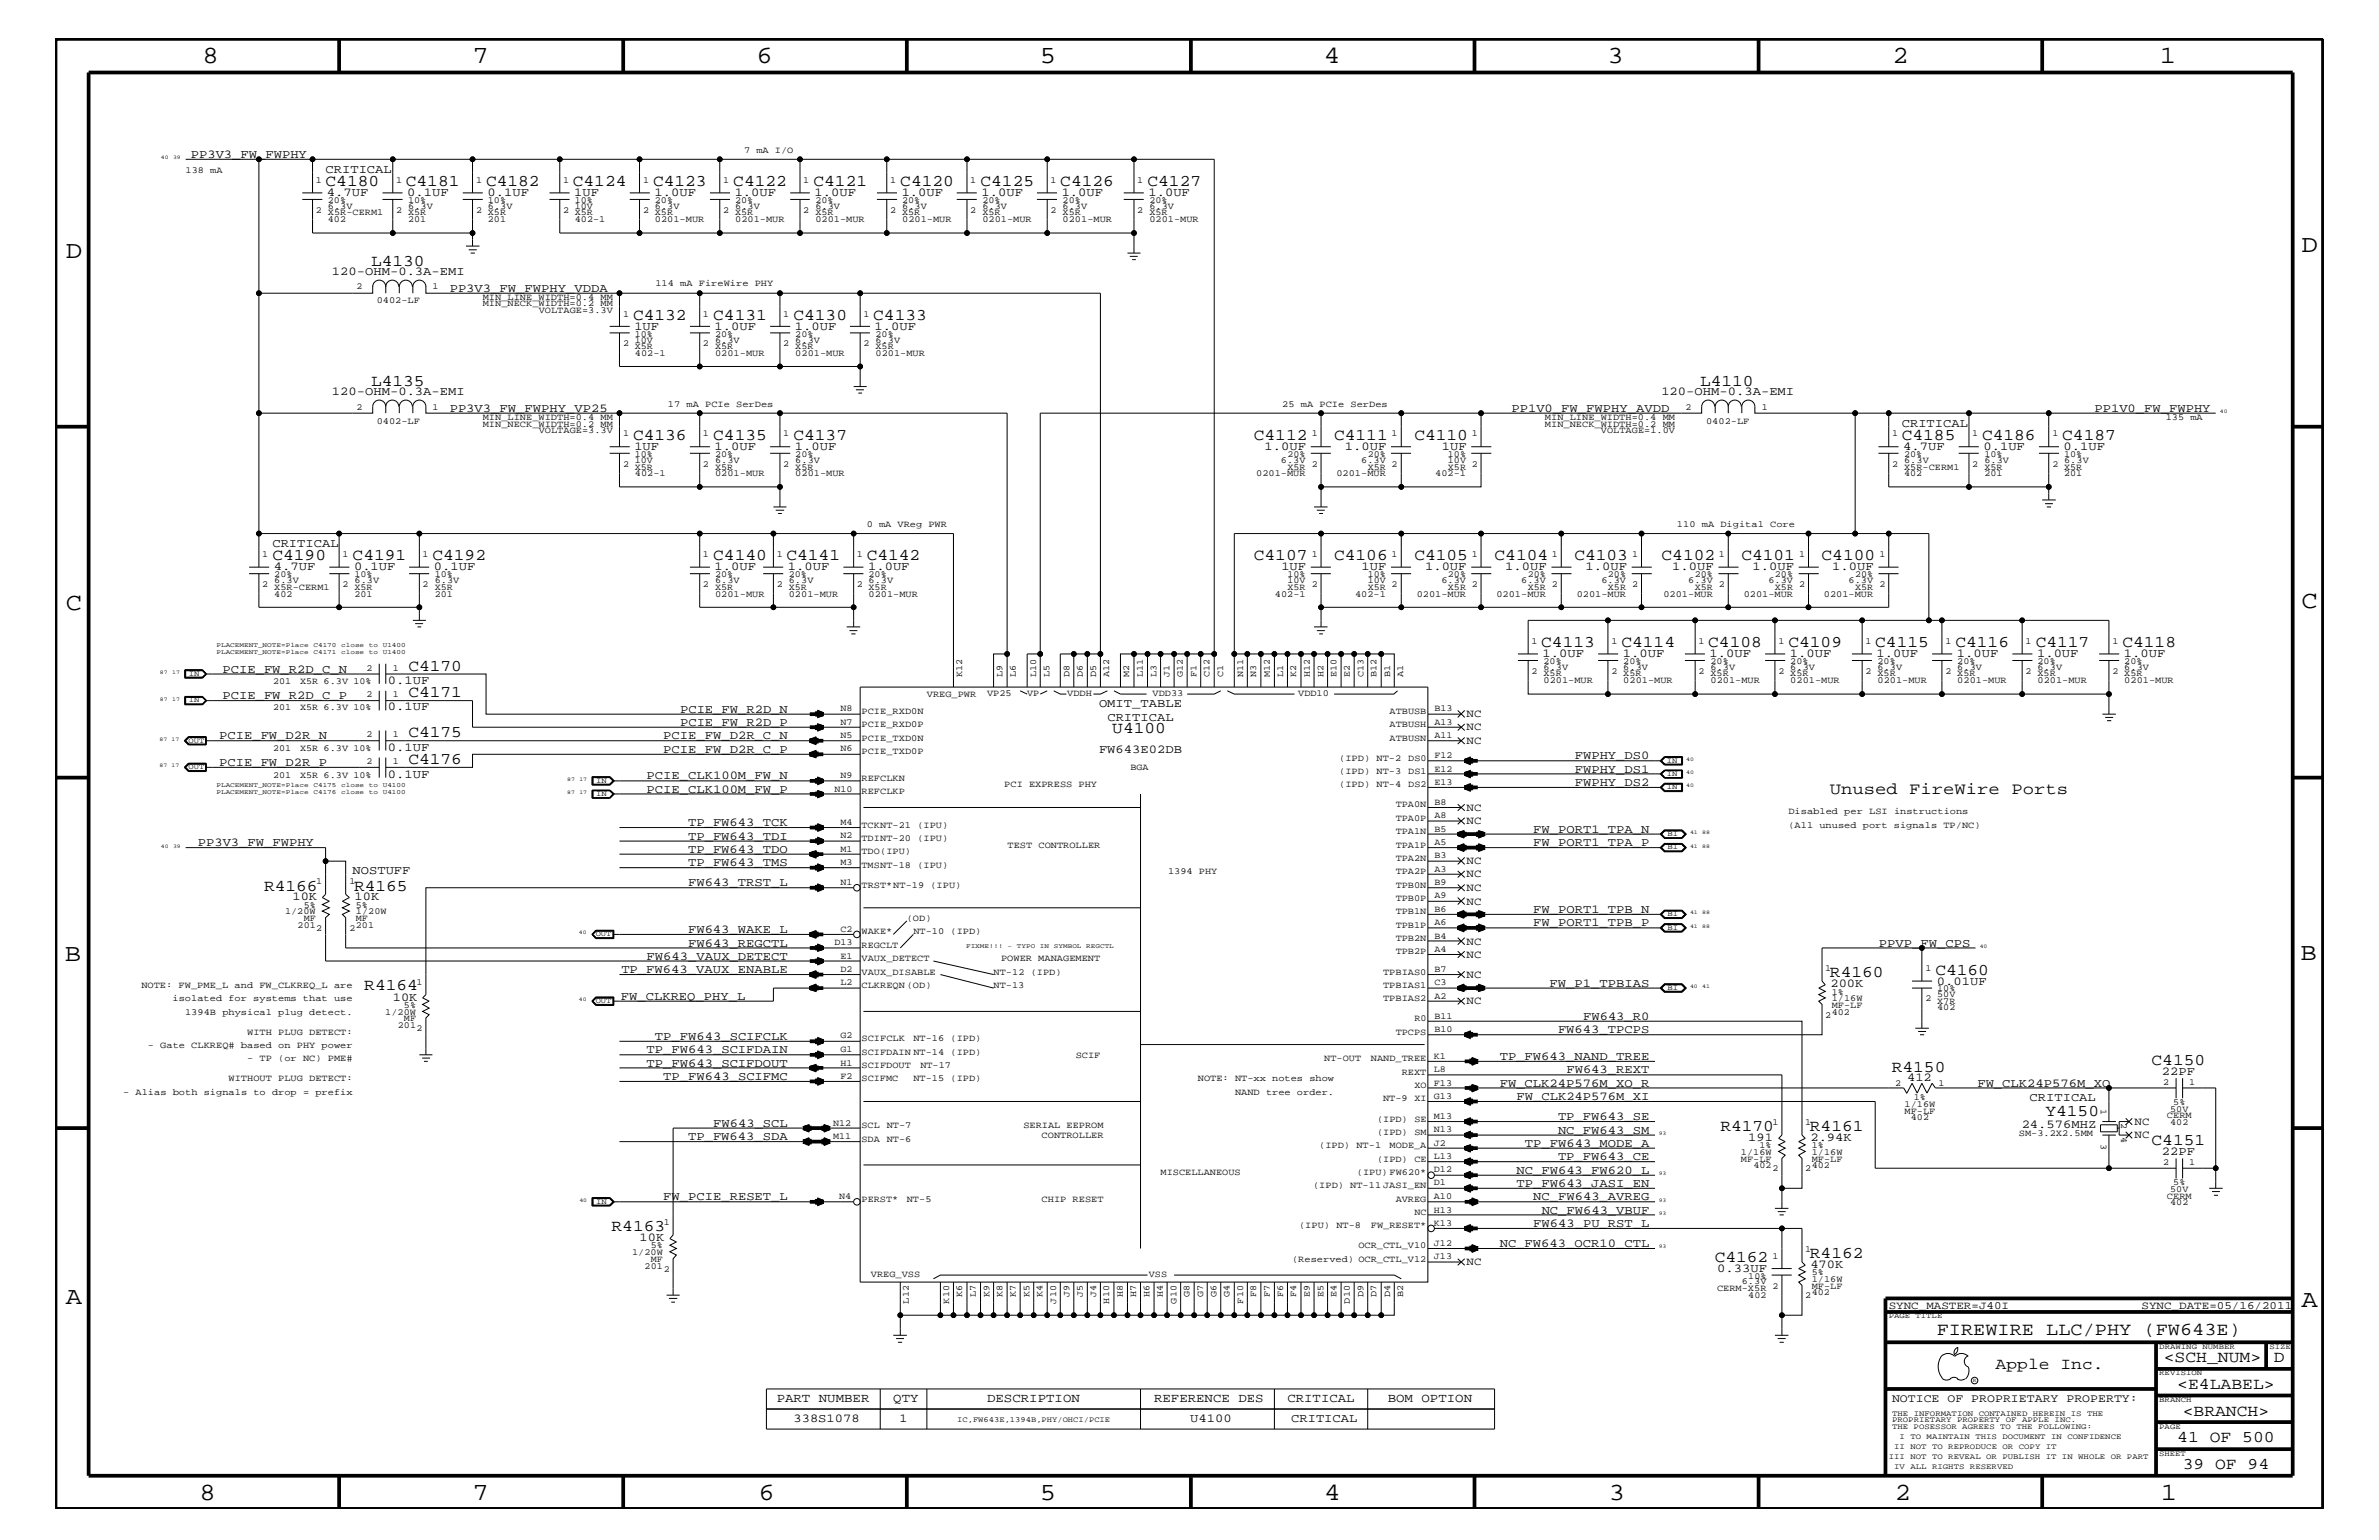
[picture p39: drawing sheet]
<svg xmlns="http://www.w3.org/2000/svg" width="432mm" height="279mm" viewBox="0 0 432 279" stroke-linecap="round" stroke-linejoin="round" font-family="sans-serif">
<defs><g id="words">
<g font-size="4.5">
<text x="36.7" y="11.5">8</text>
<text x="85.8" y="11.5">7</text>
<text x="137.3" y="11.5">6</text>
<text x="188.7" y="11.5">5</text>
<text x="240.3" y="11.5">4</text>
<text x="291.8" y="11.5">3</text>
<text x="343.5" y="11.5">2</text>
<text x="392" y="11.5">1</text>
<text x="11.9" y="46.8">D</text>
<text x="417.7" y="45.7">D</text>
<text x="11.9" y="110.6">C</text>
<text x="417.7" y="110.3">C</text>
<text x="11.8" y="174.3">B</text>
<text x="417.6" y="174.2">B</text>
<text x="11.9" y="236.7">A</text>
<text x="417.7" y="237.1">A</text>
<text x="36.2" y="272.1">8</text>
<text x="85.8" y="272.1">7</text>
<text x="137.7" y="272.1">6</text>
<text x="188.7" y="272.1">5</text>
<text x="240.4" y="272.1">4</text>
<text x="292" y="272.1">3</text>
<text x="343.9" y="272.1">2</text>
<text x="392.2" y="272.1">1</text>
</g>
<text font-size="3.3" x="351.5" y="242.3">FIREWIRE LLC/PHY (FW643E)</text>
<g font-size="3">
<text x="59.1" y="33.7">C4180</text>
<text x="73.7" y="33.7">C4181</text>
<text x="88.2" y="33.7">C4182</text>
<text x="104" y="33.7">C4124</text>
<text x="118.5" y="33.7">C4123</text>
<text x="133.1" y="33.7">C4122</text>
<text x="147.7" y="33.7">C4121</text>
<text x="163.4" y="33.7">C4120</text>
<text x="178" y="33.7">C4125</text>
<text x="192.4" y="33.7">C4126</text>
<text x="208.3" y="33.7">C4127</text>
<text x="67.4" y="48.2">L4130</text>
<text x="114.9" y="58">C4132</text>
<text x="129.5" y="58">C4131</text>
<text x="144" y="58">C4130</text>
<text x="158.5" y="58">C4133</text>
<text x="67.4" y="70">L4135</text>
<text x="308.6" y="70">L4110</text>
<text x="114.9" y="79.9">C4136</text>
<text x="129.5" y="79.9">C4135</text>
<text x="144" y="79.9">C4137</text>
<text x="227.6" y="79.9">C4112</text>
<text x="242.1" y="79.9">C4111</text>
<text x="256.7" y="79.9">C4110</text>
<text x="345.2" y="79.9">C4185</text>
<text x="359.7" y="79.9">C4186</text>
<text x="374.3" y="79.9">C4187</text>
<text x="49.4" y="101.6">C4190</text>
<text x="64" y="101.6">C4191</text>
<text x="78.5" y="101.6">C4192</text>
<text x="129.5" y="101.6">C4140</text>
<text x="142.7" y="101.6">C4141</text>
<text x="157.3" y="101.6">C4142</text>
<text x="227.6" y="101.6">C4107</text>
<text x="242.1" y="101.6">C4106</text>
<text x="256.7" y="101.6">C4105</text>
<text x="271.3" y="101.6">C4104</text>
<text x="285.8" y="101.6">C4103</text>
<text x="301.6" y="101.6">C4102</text>
<text x="316.1" y="101.6">C4101</text>
<text x="330.6" y="101.6">C4100</text>
<text x="279.7" y="117.4">C4113</text>
<text x="294.3" y="117.4">C4114</text>
<text x="310" y="117.4">C4108</text>
<text x="324.6" y="117.4">C4109</text>
<text x="340.4" y="117.4">C4115</text>
<text x="354.9" y="117.4">C4116</text>
<text x="369.5" y="117.4">C4117</text>
<text x="385.2" y="117.4">C4118</text>
<text x="74.1" y="121.7">C4170</text>
<text x="74.1" y="126.5">C4171</text>
<text x="74.1" y="133.8">C4175</text>
<text x="201.9" y="133">U4100</text>
<text x="74.1" y="138.6">C4176</text>
<text x="332.1" y="144">Unused FireWire Ports</text>
<text x="47.9" y="161.6">R4166</text>
<text x="64.3" y="161.6">R4165</text>
<text x="66.1" y="179.7">R4164</text>
<text x="332.1" y="177.3">R4160</text>
<text x="351.3" y="176.8">C4160</text>
<text x="343.4" y="194.4">R4150</text>
<text x="390.5" y="193.2">C4150</text>
<text x="371.3" y="202.6">Y4150</text>
<text x="312.3" y="205.2">R4170</text>
<text x="328.5" y="205.2">R4161</text>
<text x="390.5" y="207.7">C4151</text>
<text x="111" y="223.4">R4163</text>
<text x="311.2" y="229">C4162</text>
<text x="328.5" y="228.2">R4162</text>
<text x="362.2" y="248.4">Apple Inc.</text>
<text x="392.7" y="247.1">&lt;SCH_NUM&gt;</text>
<text x="395.2" y="252">&lt;E4LABEL&gt;</text>
<text x="412.7" y="247.1">D</text>
<text x="396.2" y="256.8">&lt;BRANCH&gt;</text>
<text x="395.2" y="261.6">41 OF 500</text>
<text x="396.2" y="266.6">39 OF 94</text>
</g>
<g font-size="2.3">
<text x="141" y="254.4">PART NUMBER</text>
<text x="162.1" y="254.4">QTY</text>
<text x="179.2" y="254.4">DESCRIPTION</text>
<text x="209.5" y="254.4">REFERENCE DES</text>
<text x="233.7" y="254.4">CRITICAL</text>
<text x="251.9" y="254.4">BOM OPTION</text>
</g>
<g font-size="2.2">
<text x="34.6" y="28.6">PP3V3_FW_FWPHY</text>
<text x="59.1" y="31.4">CRITICAL</text>
<text x="59.4" y="35.6">4.7UF</text>
<text x="73.9" y="35.6">0.1UF</text>
<text x="88.5" y="35.6">0.1UF</text>
<text x="104.2" y="35.6">1UF</text>
<text x="118.8" y="35.6">1.0UF</text>
<text x="133.3" y="35.6">1.0UF</text>
<text x="147.8" y="35.6">1.0UF</text>
<text x="163.7" y="35.6">1.0UF</text>
<text x="178.1" y="35.6">1.0UF</text>
<text x="192.7" y="35.6">1.0UF</text>
<text x="208.4" y="35.6">1.0UF</text>
<text x="60.2" y="49.9">120-OHM-0.3A-EMI</text>
<text x="81.6" y="52.9">PP3V3_FW_FWPHY_VDDA</text>
<text x="115.1" y="59.8">1UF</text>
<text x="129.7" y="59.8">1.0UF</text>
<text x="144.3" y="59.8">1.0UF</text>
<text x="158.7" y="59.8">1.0UF</text>
<text x="60.2" y="71.7">120-OHM-0.3A-EMI</text>
<text x="301.5" y="71.7">120-OHM-0.3A-EMI</text>
<text x="81.6" y="74.7">PP3V3_FW_FWPHY_VP25</text>
<text x="274.3" y="74.7">PP1V0_FW_FWPHY_AVDD</text>
<text x="345.2" y="77.4">CRITICAL</text>
<text x="380.2" y="74.7">PP1V0_FW_FWPHY</text>
<text x="115.1" y="81.6">1UF</text>
<text x="129.7" y="81.6">1.0UF</text>
<text x="144.3" y="81.6">1.0UF</text>
<text x="229.5" y="81.6">1.0UF</text>
<text x="244.1" y="81.6">1.0UF</text>
<text x="261.7" y="81.6">1UF</text>
<text x="345.4" y="81.6">4.7UF</text>
<text x="360" y="81.6">0.1UF</text>
<text x="374.6" y="81.6">0.1UF</text>
<text x="49.4" y="99.3">CRITICAL</text>
<text x="49.7" y="103.5">4.7UF</text>
<text x="64.3" y="103.5">0.1UF</text>
<text x="78.7" y="103.5">0.1UF</text>
<text x="129.7" y="103.5">1.0UF</text>
<text x="143" y="103.5">1.0UF</text>
<text x="157.6" y="103.5">1.0UF</text>
<text x="232.6" y="103.5">1UF</text>
<text x="247.1" y="103.5">1UF</text>
<text x="258.7" y="103.5">1.0UF</text>
<text x="273.2" y="103.5">1.0UF</text>
<text x="287.8" y="103.5">1.0UF</text>
<text x="303.5" y="103.5">1.0UF</text>
<text x="318.1" y="103.5">1.0UF</text>
<text x="332.6" y="103.5">1.0UF</text>
<text x="280" y="119.2">1.0UF</text>
<text x="294.6" y="119.2">1.0UF</text>
<text x="310.3" y="119.2">1.0UF</text>
<text x="324.9" y="119.2">1.0UF</text>
<text x="340.6" y="119.2">1.0UF</text>
<text x="355.2" y="119.2">1.0UF</text>
<text x="369.7" y="119.2">1.0UF</text>
<text x="385.5" y="119.2">1.0UF</text>
<text x="40.4" y="122">PCIE_FW_R2D_C_N</text>
<text x="70.4" y="124.1">0.1UF</text>
<text x="40.4" y="126.9">PCIE_FW_R2D_C_P</text>
<text x="70.4" y="128.9">0.1UF</text>
<text x="123.4" y="129.3">PCIE_FW_R2D_N</text>
<text x="123.4" y="131.7">PCIE_FW_R2D_P</text>
<text x="199.5" y="128.3">OMIT_TABLE</text>
<text x="201" y="130.8">CRITICAL</text>
<text x="39.8" y="134.1">PCIE_FW_D2R_N</text>
<text x="70.4" y="136.2">0.1UF</text>
<text x="120.4" y="134.1">PCIE_FW_D2R_C_N</text>
<text x="120.4" y="136.6">PCIE_FW_D2R_C_P</text>
<text x="199.5" y="136.7">FW643E02DB</text>
<text x="285.8" y="137.8">FWPHY_DS0</text>
<text x="39.8" y="139">PCIE_FW_D2R_P</text>
<text x="70.4" y="141.1">0.1UF</text>
<text x="117.3" y="141.4">PCIE_CLK100M_FW_N</text>
<text x="117.3" y="143.9">PCIE_CLK100M_FW_P</text>
<text x="285.8" y="140.2">FWPHY_DS1</text>
<text x="285.8" y="142.6">FWPHY_DS2</text>
<text x="124.9" y="149.9">TP_FW643_TCK</text>
<text x="35.9" y="153.5">PP3V3_FW_FWPHY</text>
<text x="124.9" y="154.7">TP_FW643_TDO</text>
<text x="124.9" y="152.3">TP_FW643_TDI</text>
<text x="278.3" y="153.5">FW_PORT1_TPA_P</text>
<text x="278.3" y="151.1">FW_PORT1_TPA_N</text>
<text x="64" y="158.6">NOSTUFF</text>
<text x="124.9" y="157.2">TP_FW643_TMS</text>
<text x="124.9" y="160.8">FW643_TRST_L</text>
<text x="53.1" y="163.4">10K</text>
<text x="64.3" y="163.4">10K</text>
<text x="278.3" y="165.6">FW_PORT1_TPB_N</text>
<text x="124.9" y="169.3">FW643_WAKE_L</text>
<text x="124.9" y="171.7">FW643_REGCTL</text>
<text x="278.3" y="168.1">FW_PORT1_TPB_P</text>
<text x="341" y="171.7">PPVP_FW_CPS</text>
<text x="112.8" y="176.6">TP_FW643_VAUX_ENABLE</text>
<text x="117.3" y="174.2">FW643_VAUX_DETECT</text>
<text x="281.3" y="179">FW_P1_TPBIAS</text>
<text x="332.2" y="179.1">200K</text>
<text x="351.5" y="178.7">0.01UF</text>
<text x="71.3" y="181.6">10K</text>
<text x="112.7" y="181.4">FW_CLKREQ_PHY_L</text>
<text x="287.4" y="185">FW643_R0</text>
<text x="117.3" y="191.1">TP_FW643_SCIFDAIN</text>
<text x="118.9" y="188.7">TP_FW643_SCIFCLK</text>
<text x="282.8" y="187.5">FW643_TPCPS</text>
<text x="117.3" y="193.6">TP_FW643_SCIFDOUT</text>
<text x="120.4" y="195.9">TP_FW643_SCIFMC</text>
<text x="272.2" y="192.3">TP_FW643_NAND_TREE</text>
<text x="272.2" y="197.2">FW_CLK24P576M_XO_R</text>
<text x="284.3" y="194.8">FW643_REXT</text>
<text x="346.2" y="196.1">412</text>
<text x="358.9" y="197.2">FW_CLK24P576M_XO</text>
<text x="392.4" y="195">22PF</text>
<text x="275.3" y="199.6">FW_CLK24P576M_XI</text>
<text x="282.8" y="203.2">TP_FW643_SE</text>
<text x="368.4" y="199.8">CRITICAL</text>
<text x="124.9" y="206.9">TP_FW643_SDA</text>
<text x="129.5" y="204.4">FW643_SCL</text>
<text x="276.8" y="208.1">TP_FW643_MODE_A</text>
<text x="282.8" y="205.7">NC_FW643_SM</text>
<text x="317.3" y="207">191</text>
<text x="328.6" y="207">2.94K</text>
<text x="366.9" y="204.7">24.576MHZ</text>
<text x="392.4" y="209.6">22PF</text>
<text x="275.3" y="213">NC_FW643_FW620_L</text>
<text x="275.3" y="215.3">TP_FW643_JASI_EN</text>
<text x="282.8" y="210.5">TP_FW643_CE</text>
<text x="120.4" y="217.8">FW_PCIE_RESET_L</text>
<text x="278.3" y="217.8">NC_FW643_AVREG</text>
<text x="279.8" y="220.2">NC_FW643_VBUF</text>
<text x="116.1" y="225.2">10K</text>
<text x="272.2" y="226.3">NC_FW643_OCR10_CTL</text>
<text x="278.3" y="222.6">FW643_PU_RST_L</text>
<text x="311.7" y="230.7">0.33UF</text>
<text x="328.6" y="230.1">470K</text>
<text x="144" y="258">338S1078</text>
<text x="163.3" y="258">1</text>
<text x="216" y="258">U4100</text>
<text x="234.4" y="258">CRITICAL</text>
</g>
<text font-size="2.1" x="343.4" y="254.4">NOTICE OF PROPRIETARY PROPERTY:</text>
<g font-size="2">
<text x="266.2" y="130.2">NC</text>
<text x="266.2" y="132.5">NC</text>
<text x="266.2" y="135">NC</text>
<text x="266.2" y="147.1">NC</text>
<text x="266.2" y="149.5">NC</text>
<text x="266.2" y="156.8">NC</text>
<text x="266.2" y="159.2">NC</text>
<text x="266.2" y="161.7">NC</text>
<text x="266.2" y="164.1">NC</text>
<text x="266.2" y="171.4">NC</text>
<text x="266.2" y="173.8">NC</text>
<text x="266.2" y="177.4">NC</text>
<text x="266.2" y="182.2">NC</text>
<text x="387.4" y="204.1">NC</text>
<text x="387.4" y="206.5">NC</text>
<text x="266.2" y="229.6">NC</text>
<text x="342.8" y="237.4">SYNC_MASTER=J40I</text>
<text x="388.7" y="237.4">SYNC_DATE=05/16/2011</text>
</g>
<g font-size="1.7">
<text x="135" y="27.7">7 mA I/O</text>
<text x="33.7" y="31.4">138 mA</text>
<text x="57.3" y="33.1">1</text>
<text x="71.9" y="33.1">1</text>
<text x="86.4" y="33.1">1</text>
<text x="102.2" y="33.1">1</text>
<text x="116.8" y="33.1">1</text>
<text x="131.2" y="33.1">1</text>
<text x="145.8" y="33.1">1</text>
<text x="161.5" y="33.1">1</text>
<text x="176.1" y="33.1">1</text>
<text x="190.7" y="33.1">1</text>
<text x="206.4" y="33.1">1</text>
<text x="57.3" y="38.6">2 X5R-CERM1</text>
<text x="59.5" y="36.8">20%</text>
<text x="59.5" y="37.9">6.3V</text>
<text x="59.5" y="40.3">402</text>
<text x="71.9" y="38.6">2</text>
<text x="74.1" y="40.3">201</text>
<text x="74.1" y="39.1">X5R</text>
<text x="74.1" y="37.9">6.3V</text>
<text x="74.1" y="36.8">10%</text>
<text x="86.4" y="38.6">2</text>
<text x="88.6" y="39.1">X5R</text>
<text x="88.6" y="40.3">201</text>
<text x="88.6" y="37.9">6.3V</text>
<text x="88.6" y="36.8">10%</text>
<text x="102.2" y="38.6">2</text>
<text x="104.3" y="37.9">10V</text>
<text x="104.3" y="40.3">402-1</text>
<text x="104.3" y="36.8">10%</text>
<text x="104.3" y="39.1">X5R</text>
<text x="116.8" y="38.6">2</text>
<text x="118.9" y="36.8">20%</text>
<text x="118.9" y="40.3">0201-MUR</text>
<text x="118.9" y="37.9">6.3V</text>
<text x="118.9" y="39.1">X5R</text>
<text x="131.2" y="38.6">2</text>
<text x="133.4" y="39.1">X5R</text>
<text x="133.4" y="36.8">20%</text>
<text x="133.4" y="40.3">0201-MUR</text>
<text x="133.4" y="37.9">6.3V</text>
<text x="145.8" y="38.6">2</text>
<text x="148" y="39.1">X5R</text>
<text x="148" y="36.8">20%</text>
<text x="148" y="40.3">0201-MUR</text>
<text x="148" y="37.9">6.3V</text>
<text x="161.5" y="38.6">2</text>
<text x="163.7" y="39.1">X5R</text>
<text x="163.7" y="36.8">20%</text>
<text x="163.7" y="40.3">0201-MUR</text>
<text x="163.7" y="37.9">6.3V</text>
<text x="176.1" y="38.6">2</text>
<text x="178.3" y="39.1">X5R</text>
<text x="178.3" y="36.8">20%</text>
<text x="178.3" y="40.3">0201-MUR</text>
<text x="178.3" y="37.9">6.3V</text>
<text x="190.7" y="38.6">2</text>
<text x="192.9" y="39.1">X5R</text>
<text x="192.9" y="36.8">20%</text>
<text x="192.9" y="40.3">0201-MUR</text>
<text x="192.9" y="37.9">6.3V</text>
<text x="206.4" y="38.6">2</text>
<text x="208.6" y="39.1">X5R</text>
<text x="208.6" y="36.8">20%</text>
<text x="208.6" y="40.3">0201-MUR</text>
<text x="208.6" y="37.9">6.3V</text>
<text x="64.7" y="52.5">2</text>
<text x="78.5" y="52.5">1</text>
<text x="119" y="51.9">114 mA FireWire PHY</text>
<text x="68.4" y="55.1">0402-LF</text>
<text x="87.6" y="55.6">MIN_NECK_WIDTH=0.2 MM</text>
<text x="87.6" y="54.4">MIN_LINE_WIDTH=0.4 MM</text>
<text x="97.8" y="56.8">VOLTAGE=3.3V</text>
<text x="113.1" y="57.4">1</text>
<text x="127.6" y="57.4">1</text>
<text x="142.2" y="57.4">1</text>
<text x="156.7" y="57.4">1</text>
<text x="113.1" y="62.9">2</text>
<text x="115.2" y="61.1">10%</text>
<text x="115.2" y="64.5">402-1</text>
<text x="115.2" y="63.4">X5R</text>
<text x="115.2" y="62.2">10V</text>
<text x="127.6" y="62.9">2</text>
<text x="129.8" y="63.4">X5R</text>
<text x="129.8" y="61.1">20%</text>
<text x="129.8" y="64.5">0201-MUR</text>
<text x="129.8" y="62.2">6.3V</text>
<text x="142.2" y="62.9">2</text>
<text x="144.4" y="63.4">X5R</text>
<text x="144.4" y="61.1">20%</text>
<text x="144.4" y="64.5">0201-MUR</text>
<text x="144.4" y="62.2">6.3V</text>
<text x="156.7" y="62.9">2</text>
<text x="158.9" y="63.4">X5R</text>
<text x="158.9" y="61.1">20%</text>
<text x="158.9" y="64.5">0201-MUR</text>
<text x="158.9" y="62.2">6.3V</text>
<text x="64.7" y="74.4">2</text>
<text x="68.4" y="76.9">0402-LF</text>
<text x="78.5" y="74.4">1</text>
<text x="87.6" y="76.2">MIN_LINE_WIDTH=0.4 MM</text>
<text x="87.6" y="77.4">MIN_NECK_WIDTH=0.2 MM</text>
<text x="121.2" y="73.8">17 mA PCIe SerDes</text>
<text x="232.7" y="73.8">25 mA PCIe SerDes</text>
<text x="280.4" y="76.2">MIN_LINE_WIDTH=0.4 MM</text>
<text x="280.4" y="77.4">MIN_NECK_WIDTH=0.2 MM</text>
<text x="305.9" y="74.4">2</text>
<text x="309.7" y="76.9">0402-LF</text>
<text x="319.8" y="74.4">1</text>
<text x="393.1" y="76.2">135 mA</text>
<text x="97.8" y="78.6">VOLTAGE=3.3V</text>
<text x="113.1" y="79.2">1</text>
<text x="115.2" y="83.9">10V</text>
<text x="115.2" y="82.8">10%</text>
<text x="127.6" y="79.2">1</text>
<text x="129.8" y="82.8">20%</text>
<text x="129.8" y="83.9">6.3V</text>
<text x="142.2" y="79.2">1</text>
<text x="144.4" y="82.8">20%</text>
<text x="144.4" y="83.9">6.3V</text>
<text x="232.5" y="83.9">6.3V</text>
<text x="233.7" y="82.8">20%</text>
<text x="238.1" y="79.2">1</text>
<text x="247.1" y="83.9">6.3V</text>
<text x="248.2" y="82.8">20%</text>
<text x="252.6" y="79.2">1</text>
<text x="262.8" y="83.9">10V</text>
<text x="262.8" y="82.8">10%</text>
<text x="267.1" y="79.2">1</text>
<text x="290.6" y="78.6">VOLTAGE=1.0V</text>
<text x="343.4" y="79.2">1</text>
<text x="345.6" y="82.8">20%</text>
<text x="345.6" y="83.9">6.3V</text>
<text x="358" y="79.2">1</text>
<text x="360.2" y="83.9">6.3V</text>
<text x="360.2" y="82.8">10%</text>
<text x="372.5" y="79.2">1</text>
<text x="374.6" y="83.9">6.3V</text>
<text x="374.6" y="82.8">10%</text>
<text x="113.1" y="84.7">2</text>
<text x="115.2" y="85.2">X5R</text>
<text x="115.2" y="86.4">402-1</text>
<text x="127.6" y="84.7">2</text>
<text x="129.8" y="85.2">X5R</text>
<text x="129.8" y="86.4">0201-MUR</text>
<text x="142.2" y="84.7">2</text>
<text x="144.4" y="85.2">X5R</text>
<text x="144.4" y="86.4">0201-MUR</text>
<text x="228" y="86.4">0201-MUR</text>
<text x="233.7" y="85.2">X5R</text>
<text x="238.1" y="84.7">2</text>
<text x="242.6" y="86.4">0201-MUR</text>
<text x="248.2" y="85.2">X5R</text>
<text x="252.6" y="84.7">2</text>
<text x="260.5" y="86.4">402-1</text>
<text x="262.8" y="85.2">X5R</text>
<text x="267.1" y="84.7">2</text>
<text x="343.4" y="84.7">2</text>
<text x="345.6" y="85.2">X5R-CERM1</text>
<text x="345.6" y="86.4">402</text>
<text x="358" y="84.7">2</text>
<text x="360.2" y="86.4">201</text>
<text x="360.2" y="85.2">X5R</text>
<text x="372.5" y="84.7">2</text>
<text x="374.6" y="85.2">X5R</text>
<text x="374.6" y="86.4">201</text>
<text x="157.3" y="95.6">0 mA VReg PWR</text>
<text x="304.4" y="95.6">110 mA Digital Core</text>
<text x="47.6" y="101">1</text>
<text x="62.1" y="101">1</text>
<text x="76.7" y="101">1</text>
<text x="127.6" y="101">1</text>
<text x="141" y="101">1</text>
<text x="155.5" y="101">1</text>
<text x="238.1" y="101">1</text>
<text x="252.6" y="101">1</text>
<text x="267.1" y="101">1</text>
<text x="281.7" y="101">1</text>
<text x="296.2" y="101">1</text>
<text x="312" y="101">1</text>
<text x="326.6" y="101">1</text>
<text x="341.1" y="101">1</text>
<text x="47.6" y="106.5">2</text>
<text x="49.8" y="104.7">20%</text>
<text x="49.8" y="107">X5R-CERM1</text>
<text x="49.8" y="105.8">6.3V</text>
<text x="62.1" y="106.5">2</text>
<text x="64.3" y="107">X5R</text>
<text x="64.3" y="105.8">6.3V</text>
<text x="64.3" y="104.7">10%</text>
<text x="76.7" y="106.5">2</text>
<text x="78.9" y="107">X5R</text>
<text x="78.9" y="105.8">6.3V</text>
<text x="78.9" y="104.7">10%</text>
<text x="127.6" y="106.5">2</text>
<text x="129.8" y="107">X5R</text>
<text x="129.8" y="104.7">20%</text>
<text x="129.8" y="105.8">6.3V</text>
<text x="141" y="106.5">2</text>
<text x="143.2" y="107">X5R</text>
<text x="143.2" y="104.7">20%</text>
<text x="143.2" y="105.8">6.3V</text>
<text x="155.5" y="106.5">2</text>
<text x="157.6" y="107">X5R</text>
<text x="157.6" y="104.7">20%</text>
<text x="157.6" y="105.8">6.3V</text>
<text x="233.7" y="105.8">10V</text>
<text x="233.7" y="107">X5R</text>
<text x="233.7" y="104.7">10%</text>
<text x="238.1" y="106.5">2</text>
<text x="248.2" y="105.8">10V</text>
<text x="248.2" y="107">X5R</text>
<text x="248.2" y="104.7">10%</text>
<text x="252.6" y="106.5">2</text>
<text x="261.6" y="105.8">6.3V</text>
<text x="262.8" y="107">X5R</text>
<text x="262.8" y="104.7">20%</text>
<text x="267.1" y="106.5">2</text>
<text x="276.1" y="105.8">6.3V</text>
<text x="277.3" y="107">X5R</text>
<text x="277.3" y="104.7">20%</text>
<text x="281.7" y="106.5">2</text>
<text x="290.7" y="105.8">6.3V</text>
<text x="291.8" y="107">X5R</text>
<text x="291.8" y="104.7">20%</text>
<text x="296.2" y="106.5">2</text>
<text x="306.4" y="105.8">6.3V</text>
<text x="307.6" y="107">X5R</text>
<text x="307.6" y="104.7">20%</text>
<text x="312" y="106.5">2</text>
<text x="321" y="105.8">6.3V</text>
<text x="322.2" y="107">X5R</text>
<text x="322.2" y="104.7">20%</text>
<text x="326.6" y="106.5">2</text>
<text x="335.5" y="105.8">6.3V</text>
<text x="336.7" y="107">X5R</text>
<text x="336.7" y="104.7">20%</text>
<text x="341.1" y="106.5">2</text>
<text x="49.8" y="108.2">402</text>
<text x="64.3" y="108.2">201</text>
<text x="78.9" y="108.2">201</text>
<text x="129.8" y="108.2">0201-MUR</text>
<text x="143.2" y="108.2">0201-MUR</text>
<text x="157.6" y="108.2">0201-MUR</text>
<text x="231.4" y="108.2">402-1</text>
<text x="246" y="108.2">402-1</text>
<text x="257.1" y="108.2">0201-MUR</text>
<text x="271.6" y="108.2">0201-MUR</text>
<text x="286.2" y="108.2">0201-MUR</text>
<text x="301.9" y="108.2">0201-MUR</text>
<text x="316.5" y="108.2">0201-MUR</text>
<text x="331" y="108.2">0201-MUR</text>
<text x="278" y="116.8">1</text>
<text x="292.5" y="116.8">1</text>
<text x="308.3" y="116.8">1</text>
<text x="322.8" y="116.8">1</text>
<text x="338.6" y="116.8">1</text>
<text x="353.1" y="116.8">1</text>
<text x="367.6" y="116.8">1</text>
<text x="383.5" y="116.8">1</text>
<text x="49.6" y="124.1">201</text>
<text x="54.5" y="124.1">X5R 6.3V 10%</text>
<text x="66.5" y="121.7">2</text>
<text x="71.3" y="121.7">1</text>
<text x="174.7" y="122.9" transform="rotate(-90 174.7 122.9)">K12</text>
<text x="181.9" y="122.9" transform="rotate(-90 181.9 122.9)">L9</text>
<text x="184.4" y="122.9" transform="rotate(-90 184.4 122.9)">L6</text>
<text x="188" y="122.9" transform="rotate(-90 188 122.9)">L10</text>
<text x="190.5" y="122.9" transform="rotate(-90 190.5 122.9)">L5</text>
<text x="194.1" y="122.9" transform="rotate(-90 194.1 122.9)">D8</text>
<text x="196.5" y="122.9" transform="rotate(-90 196.5 122.9)">D6</text>
<text x="199" y="122.9" transform="rotate(-90 199 122.9)">D5</text>
<text x="201.3" y="122.9" transform="rotate(-90 201.3 122.9)">A12</text>
<text x="205" y="122.9" transform="rotate(-90 205 122.9)">M2</text>
<text x="207.4" y="122.9" transform="rotate(-90 207.4 122.9)">L11</text>
<text x="209.9" y="122.9" transform="rotate(-90 209.9 122.9)">L3</text>
<text x="212.3" y="122.9" transform="rotate(-90 212.3 122.9)">J1</text>
<text x="214.7" y="122.9" transform="rotate(-90 214.7 122.9)">G12</text>
<text x="217.2" y="122.9" transform="rotate(-90 217.2 122.9)">F1</text>
<text x="219.5" y="122.9" transform="rotate(-90 219.5 122.9)">C12</text>
<text x="222" y="122.9" transform="rotate(-90 222 122.9)">C1</text>
<text x="225.6" y="122.9" transform="rotate(-90 225.6 122.9)">N11</text>
<text x="228" y="122.9" transform="rotate(-90 228 122.9)">N3</text>
<text x="230.5" y="122.9" transform="rotate(-90 230.5 122.9)">M12</text>
<text x="232.9" y="122.9" transform="rotate(-90 232.9 122.9)">L1</text>
<text x="235.3" y="122.9" transform="rotate(-90 235.3 122.9)">K2</text>
<text x="237.7" y="122.9" transform="rotate(-90 237.7 122.9)">H12</text>
<text x="240.2" y="122.9" transform="rotate(-90 240.2 122.9)">H2</text>
<text x="242.6" y="122.9" transform="rotate(-90 242.6 122.9)">E10</text>
<text x="245" y="122.9" transform="rotate(-90 245 122.9)">E2</text>
<text x="247.5" y="122.9" transform="rotate(-90 247.5 122.9)">C13</text>
<text x="249.9" y="122.9" transform="rotate(-90 249.9 122.9)">B12</text>
<text x="252.3" y="122.9" transform="rotate(-90 252.3 122.9)">B1</text>
<text x="254.7" y="122.9" transform="rotate(-90 254.7 122.9)">A1</text>
<text x="278" y="122.3">2 X5R</text>
<text x="280.2" y="120.4">20%</text>
<text x="280.2" y="124">0201-MUR</text>
<text x="280.2" y="121.5">6.3V</text>
<text x="292.5" y="122.3">2 X5R</text>
<text x="294.6" y="120.4">20%</text>
<text x="294.6" y="124">0201-MUR</text>
<text x="294.6" y="121.5">6.3V</text>
<text x="308.3" y="122.3">2 X5R</text>
<text x="310.5" y="120.4">20%</text>
<text x="310.5" y="124">0201-MUR</text>
<text x="310.5" y="121.5">6.3V</text>
<text x="322.8" y="122.3">2 X5R</text>
<text x="325" y="120.4">20%</text>
<text x="325" y="124">0201-MUR</text>
<text x="325" y="121.5">6.3V</text>
<text x="338.6" y="122.3">2 X5R</text>
<text x="340.8" y="120.4">20%</text>
<text x="340.8" y="124">0201-MUR</text>
<text x="340.8" y="121.5">6.3V</text>
<text x="353.1" y="122.3">2 X5R</text>
<text x="355.3" y="120.4">20%</text>
<text x="355.3" y="124">0201-MUR</text>
<text x="355.3" y="121.5">6.3V</text>
<text x="367.6" y="122.3">2 X5R</text>
<text x="369.8" y="120.4">20%</text>
<text x="369.8" y="124">0201-MUR</text>
<text x="369.8" y="121.5">6.3V</text>
<text x="383.5" y="122.3">2 X5R</text>
<text x="385.6" y="120.4">20%</text>
<text x="385.6" y="124">0201-MUR</text>
<text x="385.6" y="121.5">6.3V</text>
<text x="49.6" y="128.9">201</text>
<text x="54.5" y="128.9">X5R 6.3V 10%</text>
<text x="66.5" y="126.5">2</text>
<text x="71.3" y="126.5">1</text>
<text x="152.6" y="129.1">N8</text>
<text x="152.6" y="131.5">N7</text>
<text x="156.4" y="131.9">PCIE_RXD0P</text>
<text x="156.4" y="129.6">PCIE_RXD0N</text>
<text x="168.2" y="126.5">VREG_PWR</text>
<text x="179.2" y="126.3">VP25</text>
<text x="186.4" y="126.3">VP</text>
<text x="193.7" y="126.3">VDDH</text>
<text x="209.2" y="126.4">VDD33</text>
<text x="235.6" y="126.3">VDD10</text>
<text x="252.2" y="129.6">ATBUSB</text>
<text x="252.2" y="131.9">ATBUSH</text>
<text x="260.3" y="129.1">B13</text>
<text x="260.3" y="131.5">A13</text>
<text x="49.6" y="136.2">201</text>
<text x="54.5" y="136.2">X5R 6.3V 10%</text>
<text x="66.5" y="133.8">2</text>
<text x="71.3" y="133.8">1</text>
<text x="152.6" y="133.9">N5</text>
<text x="152.6" y="136.3">N6</text>
<text x="156.4" y="134.4">PCIE_TXD0N</text>
<text x="156.4" y="136.8">PCIE_TXD0P</text>
<text x="252.2" y="134.4">ATBUSN</text>
<text x="260.3" y="133.9">A11</text>
<text x="260.3" y="137.5">F12</text>
<text x="49.6" y="141.1">201</text>
<text x="54.5" y="141.1">X5R 6.3V 10%</text>
<text x="66.5" y="138.6">2</text>
<text x="71.3" y="138.6">1</text>
<text x="151.5" y="143.6">N10</text>
<text x="152.6" y="141.2">N9</text>
<text x="156.4" y="141.7">REFCLKN</text>
<text x="182.3" y="142.9">PCI EXPRESS PHY</text>
<text x="205.2" y="139.7">BGA</text>
<text x="243.1" y="142.9">(IPD) NT-4</text>
<text x="243.1" y="140.4">(IPD) NT-3</text>
<text x="243.1" y="138">(IPD) NT-2</text>
<text x="255.6" y="138">DS0</text>
<text x="255.6" y="140.4">DS1</text>
<text x="255.6" y="142.9">DS2</text>
<text x="260.3" y="140">E12</text>
<text x="260.3" y="142.4">E13</text>
<text x="152.6" y="149.6">M4</text>
<text x="156.4" y="144">REFCLKP</text>
<text x="253.3" y="149">TPA0P</text>
<text x="253.3" y="146.5">TPA0N</text>
<text x="260.4" y="146">B8</text>
<text x="260.4" y="148.4">A8</text>
<text x="324.6" y="147.7">Disabled per LSI instructions</text>
<text x="152.6" y="152.1">N2</text>
<text x="152.6" y="154.5">M1</text>
<text x="156.4" y="152.6">TDINT-20 (IPU)</text>
<text x="156.4" y="155">TDO(IPU)</text>
<text x="156.4" y="150.1">TCKNT-21 (IPU)</text>
<text x="182.9" y="153.8">TEST CONTROLLER</text>
<text x="253.3" y="153.8">TPA1P</text>
<text x="253.3" y="151.3">TPA1N</text>
<text x="260.4" y="150.9">B5</text>
<text x="260.4" y="153.3">A5</text>
<text x="260.4" y="155.7">B3</text>
<text x="324.6" y="150.1">(All unused port signals TP/NC)</text>
<text x="57.4" y="160.5">1</text>
<text x="63.4" y="160.5">1</text>
<text x="152.6" y="156.9">M3</text>
<text x="152.6" y="160.6">N1</text>
<text x="156.4" y="161.1">TRST*NT-19 (IPU)</text>
<text x="156.4" y="157.4">TMSNT-18 (IPU)</text>
<text x="212" y="158.6">1394 PHY</text>
<text x="253.3" y="161.1">TPB0N</text>
<text x="253.3" y="158.6">TPA2P</text>
<text x="253.3" y="156.2">TPA2N</text>
<text x="260.4" y="158.2">A3</text>
<text x="260.4" y="160.6">B9</text>
<text x="51.7" y="165.9">1/20W</text>
<text x="55.1" y="164.7">5%</text>
<text x="55.1" y="167.1">MF</text>
<text x="64.6" y="165.9">1/20W</text>
<text x="64.6" y="164.7">5%</text>
<text x="64.6" y="167.1">MF</text>
<text x="164.6" y="167.1">(OD)</text>
<text x="253.3" y="165.9">TPB1N</text>
<text x="253.3" y="163.5">TPB0P</text>
<text x="260.4" y="163">A9</text>
<text x="260.4" y="165.4">B6</text>
<text x="260.4" y="167.8">A6</text>
<text x="54" y="168.3">201</text>
<text x="57.4" y="168.9">2</text>
<text x="63.4" y="168.9">2</text>
<text x="64.6" y="168.3">201</text>
<text x="151.5" y="171.5">D13</text>
<text x="152.6" y="173.9">E1</text>
<text x="152.6" y="169">C2</text>
<text x="156.4" y="169.5">WAKE*</text>
<text x="156.4" y="172">REGCLT</text>
<text x="165.8" y="169.5">NT-10 (IPD)</text>
<text x="253.3" y="173.2">TPB2P</text>
<text x="253.3" y="170.7">TPB2N</text>
<text x="253.3" y="168.3">TPB1P</text>
<text x="260.4" y="170.3">B4</text>
<text x="260.4" y="172.7">A4</text>
<text x="25.7" y="179.3">NOTE: FW_PME_L and FW_CLKREQ_L are</text>
<text x="75.6" y="178.7">1</text>
<text x="152.6" y="178.8">L2</text>
<text x="152.6" y="176.3">D2</text>
<text x="156.4" y="179.3">CLKREQN (OD)</text>
<text x="156.4" y="174.4">VAUX_DETECT</text>
<text x="156.4" y="176.8">VAUX_DISABLE</text>
<text x="180.3" y="179.3">NT-13</text>
<text x="180.3" y="176.8">NT-12 (IPD)</text>
<text x="181.7" y="174.4">POWER MANAGEMENT</text>
<text x="251" y="179.3">TPBIAS1</text>
<text x="251" y="176.8">TPBIAS0</text>
<text x="260.4" y="176.3">B7</text>
<text x="260.4" y="178.8">C3</text>
<text x="331.3" y="176.2">1</text>
<text x="349.5" y="176.2">1</text>
<text x="351.6" y="179.9">10%</text>
<text x="31.3" y="181.6">isolated for systems that use</text>
<text x="33.6" y="184.1">1394B physical plug detect.</text>
<text x="69.9" y="184.1">1/20W</text>
<text x="73.3" y="182.9">5%</text>
<text x="73.3" y="185.3">MF</text>
<text x="251" y="181.6">TPBIAS2</text>
<text x="256.7" y="185.3">R0</text>
<text x="260.3" y="184.9">B11</text>
<text x="260.4" y="181.2">A2</text>
<text x="331.3" y="184.7">2</text>
<text x="332.5" y="181.6">1/16W</text>
<text x="332.5" y="180.5">1%</text>
<text x="332.5" y="182.9">MF-LF</text>
<text x="332.5" y="184.1">402</text>
<text x="349.5" y="181.6">2</text>
<text x="351.6" y="181">50V</text>
<text x="351.6" y="182.1">X7R</text>
<text x="351.6" y="183.3">402</text>
<text x="26.8" y="190.2">- Gate CLKREQ# based on PHY power</text>
<text x="44.9" y="187.7">WITH PLUG DETECT:</text>
<text x="72.2" y="186.5">201</text>
<text x="75.6" y="187.1">2</text>
<text x="152.6" y="188.4">G2</text>
<text x="152.6" y="190.9">G1</text>
<text x="156.4" y="191.4">SCIFDAIN NT-14 (IPD)</text>
<text x="156.4" y="188.9">SCIFCLK</text>
<text x="165.8" y="188.9">NT-16 (IPD)</text>
<text x="195.2" y="192">SCIF</text>
<text x="253.3" y="187.7">TPCPS</text>
<text x="260.3" y="187.2">B10</text>
<text x="41.5" y="196.2">WITHOUT PLUG DETECT:</text>
<text x="44.9" y="192.6">- TP (or NC) PME#</text>
<text x="152.6" y="193.3">H1</text>
<text x="152.6" y="195.7">F2</text>
<text x="156.4" y="196.2">SCIFMC</text>
<text x="156.4" y="193.7">SCIFDOUT</text>
<text x="165.8" y="196.2">NT-15 (IPD)</text>
<text x="167" y="193.7">NT-17</text>
<text x="217.4" y="196.2">NOTE: NT-xx notes show</text>
<text x="240.4" y="192.6">NT-OUT</text>
<text x="248.8" y="192.6">NAND_TREE</text>
<text x="254.4" y="195">REXT</text>
<text x="256.7" y="197.4">XO</text>
<text x="260.3" y="192.1">K1</text>
<text x="260.3" y="194.5">L8</text>
<text x="260.3" y="197">F13</text>
<text x="344" y="197">2</text>
<text x="351.9" y="197">1</text>
<text x="392.6" y="196.8">2</text>
<text x="397.3" y="196.8">1</text>
<text x="22.4" y="198.7">- Alias both signals to drop = prefix</text>
<text x="224.2" y="198.7">NAND tree order.</text>
<text x="249.9" y="203.5">(IPD) SE</text>
<text x="251" y="199.8">NT-9 XI</text>
<text x="260.3" y="199.3">G13</text>
<text x="260.3" y="203">M13</text>
<text x="345.7" y="200.9">1/16W</text>
<text x="345.7" y="202">MF-LF</text>
<text x="346.8" y="203.2">402</text>
<text x="347.4" y="199.6">1%</text>
<text x="381.3" y="201.2" transform="rotate(90 381.3 201.2)">1</text>
<text x="385" y="203.8" transform="rotate(90 385 203.8)">2</text>
<text x="393.3" y="202.9">CERM</text>
<text x="393.9" y="201.7">50V</text>
<text x="394.5" y="200.4">5%</text>
<text x="151.2" y="204.2">N12</text>
<text x="151.2" y="206.6">M11</text>
<text x="156.4" y="207.1">SDA</text>
<text x="156.4" y="204.7">SCL</text>
<text x="161" y="204.7">NT-7</text>
<text x="161" y="207.1">NT-6</text>
<text x="185.8" y="204.7">SERIAL EEPROM</text>
<text x="189.1" y="206.5">CONTROLLER</text>
<text x="239.4" y="208.3">(IPD) NT-1</text>
<text x="249.9" y="205.9">(IPD) SM</text>
<text x="252.2" y="208.3">MODE_A</text>
<text x="260.3" y="207.9">J2</text>
<text x="260.3" y="205.4">N13</text>
<text x="316" y="209.6">1/16W</text>
<text x="319.4" y="208.3">1%</text>
<text x="321.7" y="204.1">1</text>
<text x="327.7" y="204.1">1</text>
<text x="328.8" y="209.6">1/16W</text>
<text x="328.8" y="208.3">1%</text>
<text x="366.4" y="206">SM-3.2X2.5MM</text>
<text x="381.3" y="207.5" transform="rotate(90 381.3 207.5)">3</text>
<text x="385" y="206.2" transform="rotate(90 385 206.2)">4</text>
<text x="393.9" y="204.1">402</text>
<text x="210.7" y="213.2">MISCELLANEOUS</text>
<text x="238.3" y="215.6">(IPD) NT-11 JASI_EN</text>
<text x="246.3" y="213.2">(IPU) FW620*</text>
<text x="249.9" y="210.8">(IPD) CE</text>
<text x="260.3" y="210.3">L13</text>
<text x="260.3" y="212.7">D12</text>
<text x="260.3" y="215.1">D1</text>
<text x="316" y="210.8">MF-LF</text>
<text x="318.3" y="211.9">402</text>
<text x="321.7" y="212.5">2</text>
<text x="327.7" y="212.5">2</text>
<text x="328.8" y="210.8">MF-LF</text>
<text x="328.8" y="211.9">402</text>
<text x="392.6" y="211.4">2</text>
<text x="394.5" y="215">5%</text>
<text x="397.3" y="211.4">1</text>
<text x="152.3" y="217.5">N4</text>
<text x="156.4" y="218">PERST*</text>
<text x="164.6" y="218">NT-5</text>
<text x="189.1" y="218">CHIP RESET</text>
<text x="253.3" y="218">AVREG</text>
<text x="256.7" y="220.4">NC</text>
<text x="260.3" y="217.5">A10</text>
<text x="260.3" y="220">H13</text>
<text x="393.3" y="217.5">CERM</text>
<text x="393.9" y="216.2">50V</text>
<text x="393.9" y="218.6">402</text>
<text x="114.7" y="227.7">1/20W</text>
<text x="118.1" y="226.5">5%</text>
<text x="120.5" y="222.3">1</text>
<text x="235.8" y="222.9">(IPU) NT-8</text>
<text x="246.5" y="226.5">OCR_CTL_V10</text>
<text x="248.8" y="222.9">FW_RESET*</text>
<text x="260.3" y="222.4">K13</text>
<text x="260.3" y="226">J12</text>
<text x="327.7" y="227.1">1</text>
<text x="117" y="230.2">201</text>
<text x="118.1" y="229">MF</text>
<text x="120.5" y="230.7">2</text>
<text x="158.1" y="231.8">VREG_VSS</text>
<text x="208.5" y="231.8">VSS</text>
<text x="234.5" y="229">(Reserved) OCR_CTL_V12</text>
<text x="260.3" y="228.5">J13</text>
<text x="316.1" y="233">6.3V</text>
<text x="317.3" y="232">10%</text>
<text x="321.7" y="233.8">2</text>
<text x="321.7" y="228.4">1</text>
<text x="328.8" y="232.6">1/16W</text>
<text x="328.8" y="231.3">5%</text>
<text x="328.8" y="233.8">MF-LF</text>
<text x="164.9" y="236.5" transform="rotate(-90 164.9 236.5)">L12</text>
<text x="172.3" y="236.5" transform="rotate(-90 172.3 236.5)">K10</text>
<text x="174.7" y="235.4" transform="rotate(-90 174.7 235.4)">K6</text>
<text x="177.1" y="235.4" transform="rotate(-90 177.1 235.4)">L7</text>
<text x="179.6" y="235.4" transform="rotate(-90 179.6 235.4)">K9</text>
<text x="181.9" y="235.4" transform="rotate(-90 181.9 235.4)">K8</text>
<text x="184.4" y="235.4" transform="rotate(-90 184.4 235.4)">K7</text>
<text x="186.9" y="235.4" transform="rotate(-90 186.9 235.4)">K5</text>
<text x="189.2" y="235.4" transform="rotate(-90 189.2 235.4)">K4</text>
<text x="191.7" y="236.5" transform="rotate(-90 191.7 236.5)">J10</text>
<text x="194.1" y="235.4" transform="rotate(-90 194.1 235.4)">J9</text>
<text x="196.5" y="235.4" transform="rotate(-90 196.5 235.4)">J5</text>
<text x="199" y="235.4" transform="rotate(-90 199 235.4)">J4</text>
<text x="201.3" y="236.5" transform="rotate(-90 201.3 236.5)">H10</text>
<text x="203.8" y="235.4" transform="rotate(-90 203.8 235.4)">H8</text>
<text x="206.2" y="235.4" transform="rotate(-90 206.2 235.4)">H7</text>
<text x="208.6" y="235.4" transform="rotate(-90 208.6 235.4)">H6</text>
<text x="211.1" y="235.4" transform="rotate(-90 211.1 235.4)">H4</text>
<text x="213.5" y="236.5" transform="rotate(-90 213.5 236.5)">G10</text>
<text x="215.9" y="235.4" transform="rotate(-90 215.9 235.4)">G8</text>
<text x="218.4" y="235.4" transform="rotate(-90 218.4 235.4)">G7</text>
<text x="220.8" y="235.4" transform="rotate(-90 220.8 235.4)">G6</text>
<text x="223.2" y="235.4" transform="rotate(-90 223.2 235.4)">G4</text>
<text x="225.6" y="236.5" transform="rotate(-90 225.6 236.5)">F10</text>
<text x="228" y="235.4" transform="rotate(-90 228 235.4)">F8</text>
<text x="230.5" y="235.4" transform="rotate(-90 230.5 235.4)">F7</text>
<text x="232.9" y="235.4" transform="rotate(-90 232.9 235.4)">F6</text>
<text x="235.3" y="235.4" transform="rotate(-90 235.3 235.4)">F4</text>
<text x="237.7" y="235.4" transform="rotate(-90 237.7 235.4)">E9</text>
<text x="240.2" y="235.4" transform="rotate(-90 240.2 235.4)">E5</text>
<text x="242.6" y="235.4" transform="rotate(-90 242.6 235.4)">E4</text>
<text x="245" y="236.5" transform="rotate(-90 245 236.5)">D10</text>
<text x="247.5" y="235.4" transform="rotate(-90 247.5 235.4)">D9</text>
<text x="249.9" y="235.4" transform="rotate(-90 249.9 235.4)">D7</text>
<text x="252.3" y="235.4" transform="rotate(-90 252.3 235.4)">D4</text>
<text x="254.7" y="235.4" transform="rotate(-90 254.7 235.4)">B2</text>
<text x="311.7" y="234.3">CERM-X5R</text>
<text x="317.3" y="235.5">402</text>
<text x="327.7" y="235.6">2</text>
<text x="328.8" y="235">402</text>
</g>
<g font-size="1.4">
<text x="34.3" y="122.6">IN</text>
<text x="34.3" y="127.5">IN</text>
<text x="34.2" y="134.7">OUT</text>
<text x="34.2" y="139.6">OUT</text>
<text x="108.2" y="142">IN</text>
<text x="302.5" y="138.4">IN</text>
<text x="302.5" y="140.8">IN</text>
<text x="302.5" y="143.2">IN</text>
<text x="108.2" y="144.5">IN</text>
<text x="302.7" y="151.8">BI</text>
<text x="302.7" y="154.1">BI</text>
<text x="302.7" y="166.2">BI</text>
<text x="108.1" y="169.9">OUT</text>
<text x="302.7" y="168.7">BI</text>
<text x="302.7" y="179.6">BI</text>
<text x="108.1" y="182.1">OUT</text>
<text x="108.2" y="218.4">IN</text>
<text x="342.8" y="239.2">PAGE TITLE</text>
<text x="391.9" y="244.7">DRAWING NUMBER</text>
<text x="411.9" y="244.7">SIZE</text>
<text x="391.9" y="249.5">REVISION</text>
<text x="343.4" y="256.8">THE INFORMATION CONTAINED HEREIN IS THE</text>
<text x="391.9" y="254.4">BRANCH</text>
<text x="173.7" y="258">IC,FW643E,1394B,PHY/OHCI/PCIE</text>
<text x="343.4" y="258">PROPRIETARY PROPERTY OF APPLE INC.</text>
<text x="343.4" y="259.3">THE POSESSOR AGREES TO THE FOLLOWING:</text>
<text x="343.8" y="262.9">II NOT TO REPRODUCE OR COPY IT</text>
<text x="344.8" y="261.1">I TO MAINTAIN THIS DOCUMENT IN CONFIDENCE</text>
<text x="391.9" y="259.3">PAGE</text>
<text x="342.8" y="264.7">III NOT TO REVEAL OR PUBLISH IT IN WHOLE OR PART</text>
<text x="343.8" y="266.6">IV ALL RIGHTS RESERVED</text>
<text x="391.9" y="264.1">SHEET</text>
</g>
<g font-size="1.2">
<text x="39.3" y="117.4">PLACEMENT_NOTE=Place</text>
<text x="39.3" y="118.6">PLACEMENT_NOTE=Place</text>
<text x="56.9" y="117.4">C4170</text>
<text x="56.9" y="118.6">C4171</text>
<text x="61.9" y="117.4">close</text>
<text x="61.9" y="118.6">close</text>
<text x="67" y="117.4">to</text>
<text x="67" y="118.6">to</text>
<text x="69.5" y="117.4">U1400</text>
<text x="69.5" y="118.6">U1400</text>
<text x="39.3" y="142.9">PLACEMENT_NOTE=Place</text>
<text x="56.9" y="142.9">C4175</text>
<text x="61.9" y="142.9">close</text>
<text x="67" y="142.9">to</text>
<text x="69.5" y="142.9">U4100</text>
<text x="39.3" y="144">PLACEMENT_NOTE=Place</text>
<text x="56.9" y="144">C4176</text>
<text x="61.9" y="144">close</text>
<text x="67" y="144">to</text>
<text x="69.5" y="144">U4100</text>
<text x="175.3" y="172">FIXME!!!</text>
<text x="182.9" y="172">-</text>
<text x="184.6" y="172">TYPO</text>
<text x="188.8" y="172">IN</text>
<text x="191.3" y="172">SYMBOL</text>
<text x="197.2" y="172">REGCTL</text>
</g>
<g font-size="1">
<text x="29.2" y="28.9">40</text>
<text x="31.4" y="28.9">39</text>
<text x="402.9" y="75">40</text>
<text x="29" y="122.3">87</text>
<text x="31.2" y="122.3">17</text>
<text x="29" y="127.1">87</text>
<text x="31.2" y="127.1">17</text>
<text x="29" y="134.4">87</text>
<text x="31.2" y="134.4">17</text>
<text x="29" y="139.2">87</text>
<text x="31.2" y="139.2">17</text>
<text x="103" y="141.7">87</text>
<text x="105.2" y="141.7">17</text>
<text x="306.1" y="138">40</text>
<text x="306.1" y="140.4">40</text>
<text x="306.1" y="142.9">40</text>
<text x="103" y="144">87</text>
<text x="105.2" y="144">17</text>
<text x="29.2" y="153.8">40</text>
<text x="31.4" y="153.8">39</text>
<text x="306.7" y="151.3">41</text>
<text x="306.7" y="153.8">41</text>
<text x="308.9" y="151.3">88</text>
<text x="308.9" y="153.8">88</text>
<text x="306.7" y="165.9">41</text>
<text x="308.9" y="165.9">88</text>
<text x="105.1" y="169.5">40</text>
<text x="306.7" y="168.3">41</text>
<text x="308.9" y="168.3">88</text>
<text x="359.3" y="172">40</text>
<text x="306.7" y="179.3">40</text>
<text x="308.9" y="179.3">41</text>
<text x="105.1" y="181.6">40</text>
<text x="301.1" y="205.9">93</text>
<text x="301.1" y="213.2">93</text>
<text x="105.2" y="218">40</text>
<text x="301.1" y="220.4">93</text>
<text x="301.1" y="218">93</text>
<text x="301.1" y="226.5">93</text>
<text x="358.1" y="250.7">R</text>
</g>
</g></defs>
<g fill="none" stroke="#000" stroke-width=".18">
<path d="M33.7 28.9h13.3v24.3h20.6v-1.3M47 28.9h9.7v6.1M54.9 36.2h3.6M54.9 35h3.6M56.7 36.2v6.1h14.6M56.7 28.9h14.6M69.4 36.2h3.7M69.4 35h3.7M71.3 36.2v6.1h14.5M71.3 28.9h14.5v6.1M71.3 28.9v6.1M84 36.2h3.6"/>
<path d="M84 35h3.6M85.8 36.2v8.4M85.8 28.9h59.4M99.7 36.2h3.7M99.7 35h3.7M101.6 28.9v6.1M101.6 36.2v6.1h43.6M114.3 36.2h3.6M114.3 35h3.6M116.1 28.9v6.1M116.1 36.2v6.1M128.9 36.2h3.6"/>
<path d="M128.9 35h3.6M130.6 28.9v6.1M130.6 36.2v6.1M143.4 36.2h3.6M143.4 35h3.6M145.2 36.2v6.1h15.8M159.2 36.2h3.6M159.2 35h3.6M161 36.2v6.1h14.5M161 28.9h-15.8v6.1M173.7 36.2h3.6M173.7 35h3.6"/>
<path d="M175.5 28.9h-14.5v6.1M175.5 28.9v6.1M175.5 36.2v6.1M175.5 28.9h14.6M188.2 36.2h3.7M188.2 35h3.7M190.1 36.2v6.1h15.7M204 36.2h3.6M204 35h3.6M205.8 35v-6.1h14.6v95.8M205.8 28.9h-15.7v6.1M205.8 36.2v9.7"/>
<path d="M47 53.2v49.7M67.6 52a1.19 1.19 0 0 1 1.2-1.2 1.19 1.19 0 0 1 1.2 1.2 1.19 1.19 0 0 1 1.2-1.2 1.19 1.19 0 0 1 1.2 1.2M70 51.9v1.3M72.5 52a1.19 1.19 0 0 1 1.2-1.2 1.19 1.19 0 0 1 1.1 1.2M72.5 51.9v1.3M74.9 52a1.19 1.19 0 0 1 1.2-1.2 1.19 1.19 0 0 1 1.2 1.2M74.9 51.9v1.3M77.3 51.9v1.3h35.1M84.6 44.6h2.4M85.1 45.3h1.4M85.4 45.9h.8M110.7 59.2h3.6"/>
<path d="M125.2 59.2h3.7M127 53.2h-14.6v6M139.8 59.2h3.6M141.6 53.2h-14.6v6M154.3 59.2h3.6M156.1 59.2v-6h43.6v65.4M156.1 53.2h-14.5v6M175.5 42.3h14.6M204.6 45.9h2.4M205.1 46.5h1.4M205.5 47.1h.7M70 73.8a1.19 1.19 0 0 0-1.2-1.2 1.19 1.19 0 0 0-1.2 1.2v1.2h-20.6"/>
<path d="M70 73.8a1.19 1.19 0 0 1 1.2-1.2 1.19 1.19 0 0 1 1.2 1.2M70 73.8v1.2M74.8 73.8a1.19 1.19 0 0 0-1.1-1.2 1.19 1.19 0 0 0-1.2 1.2v1.2M74.9 75v-1.2a1.19 1.19 0 0 1 1.2-1.2 1.19 1.19 0 0 1 1.2 1.2v1.2h35.1v6.1M110.7 60.4h3.6M112.4 60.4v6.1h14.6M112.4 75h14.6M125.2 60.4h3.7M127 60.4v6.1h14.6M139.8 60.4h3.6M141.6 60.4v6.1h14.5M141.6 75h-14.6v6.1"/>
<path d="M154.3 60.4h3.6M154.9 70.1h2.4M155.4 70.7h1.4M155.8 71.3h.7M156.1 60.4v9.7M239.8 75h14.5v6.1M254.3 75h14.5v6.1M311.2 73.8a1.19 1.19 0 0 0-1.2-1.2 1.19 1.19 0 0 0-1.1 1.2v1.2h-40.1M313.7 73.8a1.19 1.19 0 0 0-1.2-1.2 1.19 1.19 0 0 0-1.2 1.2v1.2M313.7 73.8a1.19 1.19 0 0 1 1.2-1.2 1.19 1.19 0 0 1 1.2 1.2M313.7 73.8v1.2M316.1 75v-1.2a1.19 1.19 0 0 1 1.2-1.2 1.19 1.19 0 0 1 1.2 1.2v1.2h38.9"/>
<path d="M336.7 75v21.8h6.1M342.8 75v6.1M371.9 75h-14.5v6.1M402.2 75h-30.3v6.1M47 96.8h14.6M76.1 96.8h-14.5v6.1M110.7 82.2h3.6M110.7 81.1h3.6M112.4 82.2v6.1h14.6M125.2 82.2h3.7M125.2 81.1h3.7M127 82.2v6.1h14.6"/>
<path d="M127 96.8h-50.9v6.1M139.8 82.2h3.6M139.8 81.1h3.6M140.4 96.8h-13.4v6.1M140.4 92h2.3M140.8 92.6h1.5M141.2 93.2h.7M141.6 81.1v-6.1h41.2v43.6M141.6 82.2v9.8M154.9 96.8h-14.5v6.1M237.9 82.2h3.7M237.9 81.1h3.7"/>
<path d="M238.5 92h2.5M239 92.6h1.5M239.4 93.2h.7M239.8 82.2v6.1h14.5v-6.1M239.8 81.1v-6.1h-51v43.6M239.8 88.3v3.7M239.8 96.8h-15.8v27.9M252.5 82.2h3.6M252.5 81.1h3.6M254.3 96.8h-14.5v6.1M267 82.2h3.7M267 81.1h3.7"/>
<path d="M268.8 82.2v6.1h-14.5M268.8 96.8h-14.5v6.1M268.8 96.8v6.1M268.8 96.8h59.5M283.4 96.8v6.1M297.9 96.8v6.1M313.7 96.8v6.1M336.7 96.8h-8.4v6.1M341 82.2h3.6M341 81.1h3.6M342.8 82.2v6.1h14.6M355.5 82.2h3.7"/>
<path d="M355.5 81.1h3.7M357.4 82.2v6.1h14.5M370.1 82.2h3.6M370.1 81.1h3.6M370.7 90.7h2.4M371.2 91.4h1.4M371.5 92h.8M371.9 82.2v8.5M45.2 104.1h3.7M45.2 102.9h3.7M47 104.1v6.1h14.6M59.8 104.1h3.6"/>
<path d="M59.8 102.9h3.6M61.6 104.1v6.1h14.5M74.3 104.1h3.6M74.3 102.9h3.6M74.9 112.6h2.4M75.4 113.1h1.4M75.8 113.7h.7M76.1 104.1v8.5M125.2 104.1h3.7M125.2 102.9h3.7M127 104.1v6.1h13.4M138.5 104.1h3.7"/>
<path d="M138.5 102.9h3.7M140.4 104.1v6.1h14.5M153.1 104.1h3.6M153.1 102.9h3.6M153.7 113.7h2.4M154.2 114.4h1.4M154.5 115h.8M154.9 102.9v-6.1h18.2v27.9M154.9 104.1v9.6M194.9 118.6h2.5v6.1M197.4 118.6h2.3v6.1M205.8 118.6h4.9"/>
<path d="M208.3 118.6v6.1M213.1 118.6h2.4M217.9 118.6h2.5M224 118.6h2.4v6.1M226.4 118.6h2.5v6.1M228.9 118.6h2.4v6.1M231.3 118.6h2.4v6.1M233.7 118.6h2.4v6.1M236.1 118.6h2.4v6.1M237.9 104.1h3.7M237.9 102.9h3.7M238.5 113.7h2.5"/>
<path d="M238.5 118.6h2.5M239 114.4h1.5M239.4 115h.7M239.8 104.1v9.6M243.4 118.6h2.4v6.1M245.8 118.6h2.4v6.1M248.2 118.6h2.5v6.1M250.7 118.6h2.4v6.1M252.5 104.1h3.6M252.5 102.9h3.6M254.3 104.1v6.1h-14.5M267 104.1h3.7"/>
<path d="M267 102.9h3.7M268.8 104.1v6.1h-14.5M275.5 119.8h3.6M275.5 118.6h3.6M277.4 119.8v6.1h14.4M277.4 118.6v-6h14.4v6M281.6 104.1h3.6M281.6 102.9h3.6M283.4 104.1v6.1h-14.6M290.1 119.8h3.6M290.1 118.6h3.6M291.8 119.8v6.1h30.4"/>
<path d="M291.8 112.6h15.9v6M296.2 104.1h3.6M296.2 102.9h3.6M297.9 104.1v6.1h-14.5M305.8 119.8h3.7M305.8 118.6h3.7M307.7 112.6h14.5v6M307.7 119.8v6.1M311.9 104.1h3.7M311.9 102.9h3.7M313.7 104.1v6.1h-15.8M320.4 119.8h3.6"/>
<path d="M320.4 118.6h3.6M322.2 119.8v6.1h15.8M322.2 112.6h15.8v6M326.5 104.1h3.6M326.5 102.9h3.6M328.3 104.1v6.1h-14.6M336.1 119.8h3.7M336.1 118.6h3.7M338 119.8v6.1h14.5M338 112.6h29M341 104.1h3.6M341 102.9h3.6"/>
<path d="M342.8 102.9v-6.1h7.3v15.8M342.8 104.1v6.1h-14.5M350.7 119.8h3.6M350.7 118.6h3.6M352.5 119.8v6.1h14.5M352.5 112.6v6M365.3 119.8h3.6M365.3 118.6h3.6M367 119.8v6.1h15.8M367 118.6v-6h15.8v6M381 119.8h3.6M381 118.6h3.6"/>
<path d="M382.8 119.8v9.8M33.5 121.5h3.2l.8 .8-.8 .7h-3.2zM33.5 126.4h3.2l.8 .7-.8 .8h-3.2zM33.6 122.9h3.1M33.6 121.5v1.5h3.1l.7-.7M33.6 126.4h3.1l.7 .7-.7 .7h-3.1zM33.6 121.6h3.1l.7 .7M33.7 122.9v-1.2h3l.6 .6-.6 .6M33.7 126.5h3l.6 .6-.6 .6h-3zM34.2 133.6h3.2v1.6h-3.2l-.8-.8zM34.2 138.5h3.2v1.5h-3.2l-.8-.8zM34.3 133.7l-.7 .7 .7 .7"/>
<path d="M34.3 138.5l-.7 .7 .7 .7M36.7 121.5l.7 .8M37.3 138.6h-3l-.6 .6 .6 .6h3M37.3 134.4h31.5M37.3 122.3h31.5M37.3 127.1h31.5M37.3 133.8h-3l-.6 .6 .6 .6h3M37.3 133.7v1.4M37.3 138.5v1.4M37.3 139.2h31.5M37.4 122.3l-.7 .6M37.4 133.7h-3.2l-.7 .7 .7 .7h3.2"/>
<path d="M37.4 138.5h-3.2l-.7 .7 .7 .7h3.2M68.8 120.4v3.7M68.8 125.3v3.6M68.8 132.5v3.7M68.8 137.4v3.7M70 122.3h18.2v7.3h67.9M70 120.4v3.7M70 125.3v3.6M70 132.5v3.7M70 137.4v3.7M70 127.1h15.8v4.8h70.3M70 134.4h86.1"/>
<path d="M156.1 124.7h103.1v107.9h-103.1zM156.1 136.8h-70.3v2.4h-15.8M180.3 124.7v-6.1h2.5v6.1M185.2 125.3l1.2 .6M186.4 124.7v-6.1h2.4v6.1M190.1 125.3l-1.3 .6M191.3 125.3l1.1 .6h1.1M192.4 124.7v-6.1h2.5v6.1M201 125.3l-1.3 .6h-1.2M202.2 125.3l1.2 .6h4.7M203.4 124.7v-6.1h2.4v6.1M210.7 124.7v-6.1h2.4v6.1"/>
<path d="M215.5 124.7v-6.1h2.4v6.1M221.6 125.3l-1.2 .6h-4.9M222.8 125.3l1.2 .6h11M241 124.7v-6.1h2.4v6.1M253.7 125.3l-.7 .6h-10.9M259.2 138h42.4M259.2 131.9h6M259.2 134.4h6M259.2 129.6h6M264.6 128.9l1.3 1.3M264.6 131.3l1.3 1.2M264.6 133.8l1.3 1.2"/>
<path d="M265.9 128.9l-1.3 1.3M265.9 131.3l-1.3 1.2M265.9 133.8l-1.3 1.2M301.3 138l.8-.7h3.3v1.5h-3.3zM302.2 137.4h3v1.2h-3l-.6-.6zM302.2 137.4l-.7 .6 .7 .7M302.2 137.4l-.8 .6 .8 .7M302.2 137.4h3.1v1.3h-3.1M302.2 139.8l-.7 .6 .7 .7M302.2 139.7l-.8 .7 .8 .8M302.2 139.8h3.1M302.2 139.8l-.6 .6"/>
<path d="M305.2 139.8v1.3M305.3 139.7v1.5M381.6 129.6h2.4M382.1 130.2h1.4M382.4 130.8h.8M33.7 153.8h25.4v2.4M107.4 140.9h3.3l.8 .8-.8 .7h-3.3zM107.4 143.4h3.3l.8 .6-.8 .8h-3.3zM107.5 143.4v1.4M107.6 141.1h3.1l.6 .6-.6 .6h-3.1M107.6 141v1.4M110.7 143.5l.6 .5-.6 .7"/>
<path d="M110.7 141l.7 .7-.7 .7M110.7 141h-3.2v1.4h3.2M110.7 141l.6 .7-.6 .7M110.7 143.5h-3.1v1.2h3.1M110.7 143.4l.7 .6-.7 .8M111.3 141.7h44.8M111.3 144h44.8M112.4 152.6h43.7M112.4 155h43.7M112.4 150.1h43.7M112.4 157.4h43.7M156.7 146.5h50.3"/>
<path d="M207 144v82.5M259.2 153.8h42.4l.6-.6h3l.6 .6-.6 .6h-3l-.6-.6M259.2 140.4h42.4M259.2 142.9h42.4M259.2 146.5h6M259.2 149h6M259.2 156.2h6M259.2 158.6h6M264.6 145.9l1.3 1.2M264.6 148.4l1.3 1.1M264.6 155.6l1.3 1.2M264.6 158l1.3 1.2"/>
<path d="M265.9 145.9l-1.3 1.2M265.9 148.4l-1.3 1.1M265.9 155.6l-1.3 1.2M265.9 158l-1.3 1.2M301.3 151.3l.8-.7h3.2l.8 .7-.8 .8h-3.2zM301.3 153.8l.8-.8h3.2l.8 .8-.8 .7h-3.2zM301.3 140.4l.8-.7h3.3v1.5h-3.3zM301.3 142.9l.8-.8h3.3v1.5h-3.3zM301.4 151.3l.8-.6h3.1l.7 .6-.7 .8h-3.1zM301.4 153.8l.8-.7h3.1l.7 .7-.7 .7h-3.1zM301.6 151.3l.6 .7h3M301.6 140.4l.6 .7"/>
<path d="M302.2 153.1h3l.7 .7-.7 .7h-3l-.7-.7zM302.2 142.3h3v1.2h-3l-.6-.6zM302.2 141.1h3.1M302.2 142.2h3.1v1.3h-3.1M302.2 142.2l-.7 .7 .7 .6M302.2 142.2l-.8 .7 .8 .6M305.2 150.7h-3l-.6 .6h-42.4M305.2 150.7h-3l-.7 .6 .7 .7h3M305.2 150.7l.7 .6-.7 .7M305.2 150.7l.6 .6-.6 .7M107.4 169.5l.8 .7M108.1 168.8h3.3v1.5h-3.3l-.7-.8z"/>
<path d="M108.2 168.9h3.1v1.3h-3.1M108.2 168.9h3.1v1.2h-3.1l-.6-.6zM108.2 168.9l-.8 .6M108.2 168.9l-.7 .6 .7 .7M111.3 169.5h43.6M112.4 176.8h43.7M154.9 161.1h-77.6v19.4l-.6 .5 1.2 .6-1.2 .6 1.2 .7-1.2 .6 1.2 .6-.6 .6v6.7M156.1 172h-93.4v-5.5l-.6-.6 1.3-.6-1.3-.6 1.3-.6-1.3-.6 1.3-.7-.7-.6v-6h-3.6v6l-.6 .6 1.3 .7-1.3 .6 1.3 .6-1.3 .6 1.3 .6-.7 .6v7.9h97M156.1 179.3h-15.7v2.3h-29.1M156.7 164.7h50.3M164.6 167.1l-2.5 2.4M165.8 169.5l-2.4 2.5"/>
<path d="M169.4 174.4l10.9 2.4M170.7 176.8l9.6 2.5M259.2 165.9h42.4l.6-.6h3l.6 .6-.6 .6h-3l-.6-.6M259.2 168.3h42.4l.6-.5h3l.6 .5-.6 .6h-3l-.6-.6M259.2 179.3h42.4l.6-.6h3l.6 .6-.6 .6M259.2 161.1h6M259.2 163.5h6M259.2 170.7h6M259.2 173.2h6M259.2 176.8h6M264.6 160.5l1.3 1.2M264.6 162.8l1.3 1.3"/>
<path d="M264.6 170.1l1.3 1.3M264.6 172.6l1.3 1.2M264.6 176.2l1.3 1.2M265.9 160.5l-1.3 1.2M265.9 162.8l-1.3 1.3M265.9 170.1l-1.3 1.3M265.9 172.6l-1.3 1.2M265.9 176.2l-1.3 1.2M301.3 165.9l.8-.8h3.2l.8 .8-.8 .8h-3.2zM301.3 168.3l.8-.7h3.2l.8 .7-.8 .8h-3.2zM301.3 179.3l.8-.8h3.2l.8 .8-.8 .7h-3.2zM301.4 165.9l.8-.7h3.1l.7 .7-.7 .7h-3.1z"/>
<path d="M301.4 168.3l.8-.6h3.1l.7 .6-.7 .7h-3.1zM301.6 179.3l.6 .6h3M302.2 165.2h3l.7 .7-.7 .7h-3l-.7-.7zM302.2 167.7h3l.7 .6-.7 .7h-3l-.7-.7zM302.2 178.6h3l.7 .7-.7 .6h-3l-.7-.6zM302.2 178.5h3.1l.7 .8-.7 .6h-3.1l-.8-.6zM347 179.3h3.7M347 178h3.7M348.8 172h-18.1v6l.6 .7-1.2 .6 1.2 .6-1.2 .6 1.2 .5-1.2 .6 .6 .6v5.5h-71.5M348.8 179.3v7.2M358.6 172h-9.8v6M76.1 191.4h2.4"/>
<path d="M76.6 192h1.5M77 192.6h.6M107.4 181.6l.8-.6h3.1v1.4M107.4 181.6l.8 .8M108.1 180.9h3.3v1.5h-3.3l-.7-.8zM108.2 181l-.6 .6 .6 .6h3.1v-1.2M108.2 181l-.7 .6 .7 .7h3.1M108.2 181h3.1M112.4 188.9h43.7M112.4 191.4h43.7M112.4 193.7h43.7M112.4 196.2h43.7"/>
<path d="M156.7 199.8h50.3M156.7 183.5h50.3M207 189.5h51.6M259.2 185.3h67.9v20.6l.6 .6-1.2 .6 1.2 .6-1.2 .6 1.2 .6-1.2 .7 .6 .6v5.4h-3.7v-5.4l.6-.6-1.2-.7 1.2-.6-1.2-.6 1.2-.6-1.2-.6 .6-.6v-10.9h-64.2M259.2 199.8h81.2v12.1h54.6M259.2 192.6h41.2M259.2 181.6h6M259.2 197.4h86.3l.6 1M264.6 181l1.3 1.2M265.9 181l-1.3 1.2M347.6 186.5h2.5M348.1 187.1h1.5"/>
<path d="M348.5 187.7h.8M382.8 197.4v6.1M395 197.4h-43.7l-.6-.9-.9 1.8-1-1.8-.8 1.8-1-1.8-.9 1.8M395 195.6v3.6M396.2 197.4h6v18.2M396.2 195.6v3.6M107.4 217.3h3.3l.8 .7-.8 .8h-3.3zM107.6 217.5h3.1l.6 .5-.6 .6h-3.1M107.6 217.4v1.3M110.7 217.4h-3.2v1.3h3.2M110.7 217.4l.7 .6-.7 .7M110.7 217.4l.6 .6-.6 .7"/>
<path d="M111.3 218h43.6M112.4 207.1h43.7M156.1 204.7h-33.9v19.4l-.6 .6 1.2 .6-1.2 .6 1.2 .6-1.2 .6 1.2 .6-.6 .7v6.6M156.7 211.4h50.3M259.2 218h41.2M259.2 210.8h41.2M259.2 215.6h41.2M259.2 208.3h41.2M259.2 203.5h41.2M259.2 205.9h41.2M260.4 213.2h40M322.2 219.2h2.4"/>
<path d="M322.7 219.8h1.4M323.4 215.6v3.6M381.3 204.1h3v1.2h-3zM381.6 203.5h2.4M381.6 205.9h2.4M382.8 205.9v6M384.3 204.7h.3M385.8 202.9l1.2 1.2M385.8 205.3l1.2 1.2M386.4 203.5h-1.8v2.4h1.8M387 202.9l-1.2 1.2M387 205.3l-1.2 1.2"/>
<path d="M395 210.2v3.6M396.2 210.2v3.6M396.2 211.9h6M401 215.6h2.4M401.5 216.2h1.4M401.8 216.9h.8M121 235h2.4M121.4 235.6h1.5M121.8 236.2h.7M163.4 232.6v9.7M170.7 232.6v6h-7.3M170.7 238.6h2.4"/>
<path d="M173.1 232.6v6h2.4v-6M175.5 238.6h2.5M178 232.6v6h2.3v-6M182.8 232.6v6h-2.5M185.2 232.6v6h-2.4M187.6 232.6v6h-2.4M190.1 232.6v6h-2.5M192.4 232.6v6h-2.3M194.9 232.6v6h-2.5M197.4 232.6v6h-2.5M199.7 232.6v6h-2.3M202.2 232.6v6h-2.5"/>
<path d="M204.6 232.6v6h-2.4M207 232.6v6h-2.4M207 238.6h2.5M208.3 231.3h-37.6l-1.3 .7M209.5 232.6v6h2.3v-6M213.1 231.3h40l1.2 .7M214.3 232.6v6h-2.5M216.7 232.6v6h-2.4M219.1 232.6v6h-2.4M221.6 232.6v6h-2.5M224 232.6v6h-2.4M226.4 232.6v6h-2.4"/>
<path d="M228.9 232.6v6h-2.5M231.3 232.6v6h-2.4M233.7 232.6v6h-2.4M236.1 232.6v6h-2.4M238.5 232.6v6h-2.4M241 232.6v6h-2.5M243.4 232.6v6h-2.4M245.8 232.6v6h-2.4M248.2 232.6v6h-2.4M250.7 232.6v6h-2.5M253.1 232.6v6h-2.4M259.2 226.5h41.2"/>
<path d="M259.2 229h6M259.2 220.4h41.2M260.4 222.9h63v7.3M264.6 228.4l1.3 1.2M265.9 228.4l-1.3 1.2M321.6 231.3h3.6M321.6 230.2h3.6M323 220.4h.8M323.4 222.9h3.7v6.1l.6 .6-1.2 .6 1.2 .5-1.2 .6 1.2 .7-1.2 .6 .6 .6v5.4h-3.7v-7.3M323.4 238.6v3.7M139.1 255.6h132.2M139.1 252h132.2v7.3h-132.2z"/>
<path d="M159.8 252v7.3M162.1 242.3h2.5M162.6 242.9h1.5M163 243.5h.7M168.2 252v7.3M207 252v7.3M231.3 252v7.3M248.2 252v7.3M322.2 242.3h2.4M322.7 242.9h1.4M323 243.5h.8M352.3 246.1a1.72 1.72 0 0 1 2.5 0 1.69 1.69 0 0 1 2.4 0"/>
<path d="M352.4 246a3.2 3.2 0 0 0 .4 4.3l.8 .1 .4-.2M354 250.2l.7-.3 .7 .3M355.2 250.2l.7 .2 .7-.2M355.3 244.4v.3a1.18 1.18 0 0 1-.6 1.1M355.4 244.4a.99 .99 0 0 0-.6 1.4M357.2 246a1.04 1.04 0 0 0-.7 1 1.04 1.04 0 0 0 .7 1M357.3 248l.1 .7a2.11 2.11 0 0 1-.6 1.5"/>
<circle cx="47" cy="28.9" r=".42"/>
<circle cx="56.7" cy="28.9" r=".42"/>
<circle cx="71.3" cy="28.9" r=".42"/>
<circle cx="85.8" cy="28.9" r=".42"/>
<circle cx="101.6" cy="28.9" r=".42"/>
<circle cx="116.1" cy="28.9" r=".42"/>
<circle cx="130.6" cy="28.9" r=".42"/>
<circle cx="145.2" cy="28.9" r=".42"/>
<circle cx="161" cy="28.9" r=".42"/>
<circle cx="175.5" cy="28.9" r=".42"/>
<circle cx="190.1" cy="28.9" r=".42"/>
<circle cx="205.8" cy="28.9" r=".42"/>
<circle cx="47" cy="53.2" r=".42"/>
<circle cx="71.3" cy="42.3" r=".42"/>
<circle cx="85.8" cy="42.3" r=".42"/>
<circle cx="112.4" cy="53.2" r=".42"/>
<circle cx="116.1" cy="42.3" r=".42"/>
<circle cx="127" cy="53.2" r=".42"/>
<circle cx="130.6" cy="42.3" r=".42"/>
<circle cx="141.6" cy="53.2" r=".42"/>
<circle cx="145.2" cy="42.3" r=".42"/>
<circle cx="156.1" cy="53.2" r=".42"/>
<circle cx="161" cy="42.3" r=".42"/>
<circle cx="175.5" cy="42.3" r=".42"/>
<circle cx="190.1" cy="42.3" r=".42"/>
<circle cx="205.8" cy="42.3" r=".42"/>
<circle cx="47" cy="75" r=".42"/>
<circle cx="112.4" cy="75" r=".42"/>
<circle cx="127" cy="75" r=".42"/>
<circle cx="127" cy="66.5" r=".42"/>
<circle cx="141.6" cy="75" r=".42"/>
<circle cx="141.6" cy="66.5" r=".42"/>
<circle cx="156.1" cy="66.5" r=".42"/>
<circle cx="239.8" cy="75" r=".42"/>
<circle cx="254.3" cy="75" r=".42"/>
<circle cx="268.8" cy="75" r=".42"/>
<circle cx="336.7" cy="75" r=".42"/>
<circle cx="342.8" cy="75" r=".42"/>
<circle cx="357.4" cy="75" r=".42"/>
<circle cx="371.9" cy="75" r=".42"/>
<circle cx="47" cy="96.8" r=".42"/>
<circle cx="61.6" cy="96.8" r=".42"/>
<circle cx="76.1" cy="96.8" r=".42"/>
<circle cx="127" cy="96.8" r=".42"/>
<circle cx="127" cy="88.3" r=".42"/>
<circle cx="140.4" cy="96.8" r=".42"/>
<circle cx="141.6" cy="88.3" r=".42"/>
<circle cx="154.9" cy="96.8" r=".42"/>
<circle cx="239.8" cy="88.3" r=".42"/>
<circle cx="239.8" cy="96.8" r=".42"/>
<circle cx="254.3" cy="88.3" r=".42"/>
<circle cx="254.3" cy="96.8" r=".42"/>
<circle cx="268.8" cy="96.8" r=".42"/>
<circle cx="283.4" cy="96.8" r=".42"/>
<circle cx="297.9" cy="96.8" r=".42"/>
<circle cx="313.7" cy="96.8" r=".42"/>
<circle cx="328.3" cy="96.8" r=".42"/>
<circle cx="336.7" cy="96.8" r=".42"/>
<circle cx="342.8" cy="96.8" r=".42"/>
<circle cx="357.4" cy="88.3" r=".42"/>
<circle cx="371.9" cy="88.3" r=".42"/>
<circle cx="61.6" cy="110.2" r=".42"/>
<circle cx="76.1" cy="110.2" r=".42"/>
<circle cx="140.4" cy="110.2" r=".42"/>
<circle cx="154.9" cy="110.2" r=".42"/>
<circle cx="182.8" cy="118.6" r=".42"/>
<circle cx="188.8" cy="118.6" r=".42"/>
<circle cx="194.9" cy="118.6" r=".42"/>
<circle cx="197.4" cy="118.6" r=".42"/>
<circle cx="199.7" cy="118.6" r=".42"/>
<circle cx="205.8" cy="118.6" r=".42"/>
<circle cx="208.3" cy="118.6" r=".42"/>
<circle cx="210.7" cy="118.6" r=".42"/>
<circle cx="213.1" cy="118.6" r=".42"/>
<circle cx="215.5" cy="118.6" r=".42"/>
<circle cx="217.9" cy="118.6" r=".42"/>
<circle cx="220.4" cy="118.6" r=".42"/>
<circle cx="224" cy="118.6" r=".42"/>
<circle cx="226.4" cy="118.6" r=".42"/>
<circle cx="228.9" cy="118.6" r=".42"/>
<circle cx="231.3" cy="118.6" r=".42"/>
<circle cx="233.7" cy="118.6" r=".42"/>
<circle cx="236.1" cy="118.6" r=".42"/>
<circle cx="238.5" cy="118.6" r=".42"/>
<circle cx="239.8" cy="110.2" r=".42"/>
<circle cx="241" cy="118.6" r=".42"/>
<circle cx="243.4" cy="118.6" r=".42"/>
<circle cx="245.8" cy="118.6" r=".42"/>
<circle cx="248.2" cy="118.6" r=".42"/>
<circle cx="250.7" cy="118.6" r=".42"/>
<circle cx="254.3" cy="110.2" r=".42"/>
<circle cx="268.8" cy="110.2" r=".42"/>
<circle cx="283.4" cy="110.2" r=".42"/>
<circle cx="291.8" cy="112.6" r=".42"/>
<circle cx="297.9" cy="110.2" r=".42"/>
<circle cx="307.7" cy="112.6" r=".42"/>
<circle cx="313.7" cy="110.2" r=".42"/>
<circle cx="322.2" cy="112.6" r=".42"/>
<circle cx="328.3" cy="110.2" r=".42"/>
<circle cx="338" cy="112.6" r=".42"/>
<circle cx="350.1" cy="112.6" r=".42"/>
<circle cx="352.5" cy="112.6" r=".42"/>
<circle cx="367" cy="112.6" r=".42"/>
<circle cx="291.8" cy="125.9" r=".42"/>
<circle cx="307.7" cy="125.9" r=".42"/>
<circle cx="322.2" cy="125.9" r=".42"/>
<circle cx="338" cy="125.9" r=".42"/>
<circle cx="352.5" cy="125.9" r=".42"/>
<circle cx="367" cy="125.9" r=".42"/>
<circle cx="382.8" cy="125.9" r=".42"/>
<circle cx="59.1" cy="156.2" r=".42"/>
<circle cx="155.5" cy="161.1" r=".59"/>
<circle cx="155.5" cy="169.5" r=".59"/>
<circle cx="348.8" cy="172" r=".42"/>
<circle cx="382.8" cy="197.4" r=".42"/>
<circle cx="155.5" cy="218" r=".59"/>
<circle cx="259.8" cy="213.2" r=".59"/>
<circle cx="323.4" cy="215.6" r=".42"/>
<circle cx="382.8" cy="211.9" r=".42"/>
<circle cx="402.2" cy="211.9" r=".42"/>
<circle cx="163.4" cy="238.6" r=".42"/>
<circle cx="170.7" cy="238.6" r=".42"/>
<circle cx="173.1" cy="238.6" r=".42"/>
<circle cx="175.5" cy="238.6" r=".42"/>
<circle cx="178" cy="238.6" r=".42"/>
<circle cx="180.3" cy="238.6" r=".42"/>
<circle cx="182.8" cy="238.6" r=".42"/>
<circle cx="185.2" cy="238.6" r=".42"/>
<circle cx="187.6" cy="238.6" r=".42"/>
<circle cx="190.1" cy="238.6" r=".42"/>
<circle cx="192.4" cy="238.6" r=".42"/>
<circle cx="194.9" cy="238.6" r=".42"/>
<circle cx="197.4" cy="238.6" r=".42"/>
<circle cx="199.7" cy="238.6" r=".42"/>
<circle cx="202.2" cy="238.6" r=".42"/>
<circle cx="204.6" cy="238.6" r=".42"/>
<circle cx="207" cy="238.6" r=".42"/>
<circle cx="209.5" cy="238.6" r=".42"/>
<circle cx="211.8" cy="238.6" r=".42"/>
<circle cx="214.3" cy="238.6" r=".42"/>
<circle cx="216.7" cy="238.6" r=".42"/>
<circle cx="219.1" cy="238.6" r=".42"/>
<circle cx="221.6" cy="238.6" r=".42"/>
<circle cx="224" cy="238.6" r=".42"/>
<circle cx="226.4" cy="238.6" r=".42"/>
<circle cx="228.9" cy="238.6" r=".42"/>
<circle cx="231.3" cy="238.6" r=".42"/>
<circle cx="233.7" cy="238.6" r=".42"/>
<circle cx="236.1" cy="238.6" r=".42"/>
<circle cx="238.5" cy="238.6" r=".42"/>
<circle cx="241" cy="238.6" r=".42"/>
<circle cx="243.4" cy="238.6" r=".42"/>
<circle cx="245.8" cy="238.6" r=".42"/>
<circle cx="248.2" cy="238.6" r=".42"/>
<circle cx="250.7" cy="238.6" r=".42"/>
<circle cx="259.8" cy="222.9" r=".59"/>
<circle cx="323.4" cy="238.6" r=".42"/>
<circle cx="323.4" cy="222.9" r=".42"/>
<circle cx="358.4" cy="250.5" r=".59"/>
</g>
<g fill="none" stroke="#000" stroke-width=".68" stroke-linecap="butt">
<path d="M10.1 7.1h411.5v266.7h-411.5zM16.1 13.2h400v254.5h-400zM61.6 7.1v6.1M113.1 7.1v6.1M164.6 7.1v6.1M216.2 7.1v6.1M267.6 7.1v6.1M319.2 7.1v6.1M370.7 7.1v6.1M10.1 77.4h6M416.1 77.4h5.5M147 134.4l1.3-.5v1z"/>
<path d="M147 136.8l1.3-.5v1zM147 136.8h2.4M147 136.8l1.3 .1M147 136.8l1.3 .4M147 136.8l1.3 .2M147 134.4h2.4M147 134.4l1.3 .1M147 134.4l1.3 .3M147 134.4l1.3 .2M147 131.9h2.4M147 129.6h2.4M148.3 129.1l1.1 .5-1.1 .4z"/>
<path d="M148.3 131.5l1.1 .4-1.1 .5zM148.3 136.4l-1.3 .4M148.3 136.7l-1.3 .1M148.3 136.6l-1.3 .2M148.3 134.1l-1.3 .3M148.3 134.2l-1.3 .2M148.3 131.6l1.1 .3M148.3 131.9h1.1M148.3 131.7l1.1 .2M148.3 129.1l1.1 .5M148.3 129.4l1.1 .2M148.3 129.3l1.1 .3"/>
<path d="M149.4 131.9l-1.1 .2M149.4 131.9l-1.1 .5M149.4 131.9l-1.1 .3M149.4 129.6l-1.1 .1M149.4 129.6l-1.1 .3M265.9 138l1.1-.5v1zM265.9 138h2.3M265.9 138l1.1 .1M265.9 138l1.1 .4M265.9 138l1.1 .3M267 137.7l-1.1 .3M267 137.9l-1.1 .1"/>
<path d="M267 137.8l-1.1 .2M10.1 141.1h6M147 141.7h2.4M147 155l1.3-.5v1zM147 144h2.4M147 155h2.4M147 155l1.3 .1M147 155l1.3 .4M147 155l1.3 .2M147 157.4h2.4M147 150.1h2.4M147 152.6h2.4"/>
<path d="M148.3 141.2l1.1 .5-1.1 .5zM148.3 143.6l1.1 .4-1.1 .6zM148.3 149.6l1.1 .5-1.1 .6zM148.3 152.1l1.1 .5-1.1 .4zM148.3 156.9l1.1 .5-1.1 .5zM148.3 141.3l1.1 .4M148.3 141.5l1.1 .2M148.3 141.4l1.1 .3M148.3 143.7l1.1 .3M148.3 144h1.1M148.3 143.9l1.1 .1M148.3 154.6l-1.3 .4"/>
<path d="M148.3 154.9l-1.3 .1M148.3 154.7l-1.3 .3M148.3 157.1l1.1 .3M148.3 157.3l1.1 .1M148.3 157.2l1.1 .2M148.3 149.8l1.1 .3M148.3 150.1h1.1M148.3 149.9l1.1 .2M148.3 152.2l1.1 .4M148.3 152.4l1.1 .2M148.3 152.3l1.1 .3M149.4 141.7l-1.1 .1"/>
<path d="M149.4 141.7l-1.1 .3M149.4 141.7l-1.1 .2M149.4 144l-1.1 .2M149.4 144l-1.1 .5M149.4 144l-1.1 .3M149.4 157.4l-1.1 .1M149.4 157.4l-1.1 .4M149.4 157.4l-1.1 .3M149.4 150.1l-1.1 .1M149.4 150.1l-1.1 .4M149.4 150.1l-1.1 .3M149.4 152.6l-1.1 .1"/>
<path d="M149.4 152.6l-1.1 .3M264.6 151.3h4.9M264.6 151.3l1.3 .2M264.6 151.3l1.3-.4v.9zM264.6 153.8l1.3-.5v1zM264.6 151.3l1.3 .3M264.6 151.3l1.3 .5M264.6 153.8h4.9M264.6 153.8l1.3 .1M264.6 153.8l1.3 .2M264.6 153.8l1.3 .3M265.9 142.9h2.3"/>
<path d="M265.9 140.4l1.1-.4v.9zM265.9 142.9l1.1-.5v1zM265.9 142.9l1.1 .1M265.9 142.9l1.1 .3M265.9 142.9l1.1 .2M265.9 151.2l-1.3 .1M265.9 151l-1.3 .3M265.9 151.1l-1.3 .2M265.9 140.4h2.3M265.9 140.4l1.1 .2M265.9 140.4l1.1 .4M265.9 140.4l1.1 .3"/>
<path d="M265.9 153.7l-1.3 .1M265.9 153.4l-1.3 .4M265.9 153.5l-1.3 .3M267 142.5l-1.1 .4M267 142.8l-1.1 .1M267 142.6l-1.1 .3M267 140.1l-1.1 .3M267 140.3l-1.1 .1M267 140.2l-1.1 .2M268.2 151.2l1.3 .1M268.2 150.9l1.3 .4-1.3 .5zM268.2 153.3l1.3 .5-1.3 .5z"/>
<path d="M268.2 151.1l1.3 .2M268.2 151l1.3 .3M268.2 153.7l1.3 .1M268.2 153.5l1.3 .3M268.2 153.4l1.3 .4M269.5 151.3l-1.3 .2M269.5 151.3l-1.3 .3M269.5 151.3l-1.3 .5M269.5 153.8l-1.3 .1M269.5 153.8l-1.3 .2M269.5 153.8l-1.3 .3M416.1 141.1h5.5"/>
<path d="M147 169.5l1.3-.5v1zM147 176.8l1.3-.5v1zM147 179.3l1.3-.5v.9zM147 169.5h2.4M147 169.5l1.3 .2M147 169.5l1.3 .4M147 169.5l1.3 .3M147 172h2.4M147 161.1h2.4M147 179.3h2.4M147 179.3l1.3 .1M147 179.3l1.3 .3"/>
<path d="M147 179.3l1.3 .2M147 176.8h2.4M147 176.8l1.3 .1M147 176.8l1.3 .4M147 176.8l1.3 .3M147 174.4h2.4M148.3 160.6l1.1 .5-1.1 .5zM148.3 171.5l1.1 .5-1.1 .4zM148.3 173.9l1.1 .5-1.1 .5zM148.3 169.2l-1.3 .3M148.3 169.4l-1.3 .1M148.3 169.3l-1.3 .2"/>
<path d="M148.3 171.6l1.1 .4M148.3 171.8l1.1 .2M148.3 171.7l1.1 .3M148.3 160.7l1.1 .4M148.3 160.9l1.1 .2M148.3 160.8l1.1 .3M148.3 178.8l-1.3 .5M148.3 179.1l-1.3 .2M148.3 179l-1.3 .3M148.3 176.5l-1.3 .3M148.3 176.7l-1.3 .1M148.3 176.6l-1.3 .2"/>
<path d="M148.3 174l1.1 .4M148.3 174.3l1.1 .1M148.3 174.2l1.1 .2M149.4 172l-1.1 .1M149.4 172l-1.1 .3M149.4 172l-1.1 .2M149.4 161.1h-1.1M149.4 161.1l-1.1 .3M149.4 161.1l-1.1 .2M149.4 174.4l-1.1 .1M149.4 174.4l-1.1 .4M149.4 174.4l-1.1 .2"/>
<path d="M264.6 165.9l1.3-.5v1zM264.6 168.3l1.3-.5v1.1zM264.6 179.3l1.3-.5v.9zM264.6 179.3h4.9M264.6 165.9h4.9M264.6 165.9l1.3 .2M264.6 165.9l1.3 .3M264.6 168.3h4.9M264.6 168.3l1.3 .1M264.6 168.3l1.3 .3M264.6 168.3l1.3 .4M264.6 179.3l1.3 .1"/>
<path d="M264.6 179.3l1.3 .2M264.6 179.3l1.3 .3M265.9 165.8l-1.3 .1M265.9 165.6l-1.3 .3M265.9 168.2l-1.3 .1M265.9 168l-1.3 .3M265.9 168.1l-1.3 .2M265.9 179.1l-1.3 .2M265.9 178.8l-1.3 .5M265.9 179l-1.3 .3M268.2 165.4l1.3 .5-1.3 .5zM268.2 167.8l1.3 .5-1.3 .6z"/>
<path d="M268.2 178.8l1.3 .5-1.3 .4zM268.2 165.8l1.3 .1M268.2 165.6l1.3 .3M268.2 168.2l1.3 .1M268.2 168.1l1.3 .2M268.2 168l1.3 .3M268.2 179.1l1.3 .2M268.2 179l1.3 .3M268.2 178.8l1.3 .5M269.5 165.9l-1.3 .2M269.5 165.9l-1.3 .3M269.5 168.3l-1.3 .1"/>
<path d="M269.5 168.3l-1.3 .3M269.5 168.3l-1.3 .4M269.5 179.3l-1.3 .1M269.5 179.3l-1.3 .2M269.5 179.3l-1.3 .3M147 193.7l1.3-.4v1zM147 193.7h2.4M147 193.7l1.3 .2M147 193.7l1.3 .5M147 193.7l1.3 .3M147 196.2h2.4M147 191.4h2.4"/>
<path d="M147 188.9h2.4M148.3 188.4l1.1 .5-1.1 .5zM148.3 190.9l1.1 .5-1.1 .5zM148.3 195.7l1.1 .5-1.1 .5zM148.3 193.4l-1.3 .3M148.3 193.7h-1.3M148.3 193.6l-1.3 .1M148.3 195.9l1.1 .3M148.3 196.1l1.1 .1M148.3 191l1.1 .4M148.3 191.2l1.1 .2M148.3 191.1l1.1 .3"/>
<path d="M148.3 188.6l1.1 .3M148.3 188.8l1.1 .1M148.3 188.7l1.1 .2M149.4 196.2l-1.1 .2M149.4 196.2l-1.1 .3M149.4 191.4l-1.1 .1M149.4 191.4l-1.1 .3M149.4 191.4l-1.1 .2M149.4 188.9l-1.1 .2M149.4 188.9l-1.1 .4M149.4 188.9l-1.1 .3M265.9 187.7l1.1-.5v1z"/>
<path d="M265.9 199.8l1.1-.5v1zM265.9 187.7h2.3M265.9 187.7l1.1 .1M265.9 187.7l1.1 .4M265.9 187.7l1.1 .3M265.9 192.6h2.3M265.9 197.4h2.3M265.9 199.8h2.3M265.9 199.8l1.1 .2M265.9 199.8l1.1 .4M265.9 199.8l1.1 .3M267 192.1l1.2 .5-1.2 .5z"/>
<path d="M267 197l1.2 .4-1.2 .5zM267 187.4l-1.1 .3M267 187.6l-1.1 .1M267 187.5l-1.1 .2M267 192.2l1.2 .4M267 192.5l1.2 .1M267 192.3l1.2 .3M267 197l1.2 .4M267 197.3l1.2 .1M267 197.2l1.2 .2M267 199.5l-1.1 .3M267 199.8h-1.1"/>
<path d="M267 199.6l-1.1 .2M268.2 192.6l-1.2 .1M268.2 192.6l-1.2 .3M268.2 192.6l-1.2 .2M268.2 197.4l-1.2 .2M268.2 197.4l-1.2 .4M10.1 204.7h6M145.8 204.7h4.8M145.8 204.7l1.2 .1M145.8 204.7l1.2-.5v1zM145.8 207.1l1.2-.5v1zM145.8 204.7l1.2 .2"/>
<path d="M145.8 204.7l1.2 .4M145.8 207.1h4.8M145.8 207.1l1.2 .1M145.8 207.1l1.2 .3M145.8 207.1l1.2 .4M147 204.6l-1.2 .1M147 204.3l-1.2 .4M147 204.4l-1.2 .3M147 207l-1.2 .1M147 206.8l-1.2 .3M147 206.9l-1.2 .2M147 218h2.4"/>
<path d="M148.3 217.5l1.1 .5-1.1 .6zM148.3 217.7l1.1 .3M148.3 217.9l1.1 .1M148.3 217.8l1.1 .2M149.4 204.6l1.2 .1M149.4 204.2l1.2 .5-1.2 .5zM149.4 206.6l1.2 .5-1.2 .5zM149.4 204.4l1.2 .3M149.4 204.3l1.2 .4M149.4 207l1.2 .1M149.4 206.9l1.2 .2M149.4 206.8l1.2 .3"/>
<path d="M149.4 218l-1.1 .1M149.4 218l-1.1 .4M149.4 218l-1.1 .3M150.6 204.7l-1.2 .1M150.6 204.7l-1.2 .2M150.6 204.7l-1.2 .4M150.6 207.1l-1.2 .1M150.6 207.1l-1.2 .3M150.6 207.1l-1.2 .4M265.9 203.5l1.1-.5v1zM265.9 205.9l1.1-.5v1zM265.9 208.3l1.1-.4v.9z"/>
<path d="M265.9 210.8l1.1-.5v1zM265.9 213.2l1.1-.5v.9zM265.9 215.6l1.1-.5v1zM265.9 218h2.3M265.9 205.9h2.3M265.9 205.9l1.1 .1M265.9 205.9l1.1 .4M265.9 205.9l1.1 .3M265.9 208.3h2.3M265.9 208.3l1.1 .2M265.9 208.3l1.1 .4M265.9 208.3l1.1 .3"/>
<path d="M265.9 215.6h2.3M265.9 215.6l1.1 .2M265.9 215.6l1.1 .4M265.9 213.2h2.3M265.9 213.2l1.1 .1M265.9 213.2l1.1 .4M265.9 213.2l1.1 .2M265.9 210.8h2.3M265.9 210.8h1.1M265.9 210.8l1.1 .3M265.9 210.8l1.1 .2M265.9 203.5h2.3"/>
<path d="M265.9 203.5l1.1 .1M265.9 203.5l1.1 .3M265.9 203.5l1.1 .2M267 217.5l1.2 .5-1.2 .6zM267 205.5l-1.1 .4M267 205.8l-1.1 .1M267 205.7l-1.1 .2M267 208l-1.1 .3M267 208.2l-1.1 .1M267 208.1l-1.1 .2M267 217.7l1.2 .3M267 217.9l1.2 .1"/>
<path d="M267 217.8l1.2 .2M267 215.3l-1.1 .3M267 215.5l-1.1 .1M267 212.8l-1.1 .4M267 213l-1.1 .2M267 210.4l-1.1 .4M267 210.7l-1.1 .1M267 210.5l-1.1 .3M267 203.1l-1.1 .4M267 203.4l-1.1 .1M267 203.2l-1.1 .3M268.2 218l-1.2 .1"/>
<path d="M268.2 218l-1.2 .4M268.2 218l-1.2 .3M416.1 204.7h5.5M265.9 222.9l1.1-.5v1zM265.9 222.9h2.3M265.9 222.9l1.1 .1M265.9 222.9l1.1 .3M265.9 222.9l1.1 .2M265.9 226.5h2.3M267 226l1.2 .5-1.2 .5zM267 222.5l-1.1 .4M267 222.8l-1.1 .1"/>
<path d="M267 222.6l-1.1 .3M267 226.2l1.2 .3M267 226.4l1.2 .1M267 226.3l1.2 .2M268.2 226.5l-1.2 .2M268.2 226.5l-1.2 .4M268.2 226.5l-1.2 .3M342.2 238h73.9M416.1 235.6h-73.9v32.1M342.2 243.5h73.9M342.2 252h49.1M391.3 248.4h24.8"/>
<path d="M391.3 243.5v24.2M391.3 258h24.8M391.3 253.2h24.8M411.3 243.5v4.9M61.6 267.7v6.1M113.1 267.7v6.1M164.6 267.7v6.1M216.2 268v5.8M267.6 267.7v6.1M319.2 267.7v6.1M370.7 267.7v6.1M391.3 262.9h24.8"/>
</g>
<g fill="#000">
<circle cx="47" cy="28.9" r=".42"/>
<circle cx="56.7" cy="28.9" r=".42"/>
<circle cx="71.3" cy="28.9" r=".42"/>
<circle cx="85.8" cy="28.9" r=".42"/>
<circle cx="101.6" cy="28.9" r=".42"/>
<circle cx="116.1" cy="28.9" r=".42"/>
<circle cx="130.6" cy="28.9" r=".42"/>
<circle cx="145.2" cy="28.9" r=".42"/>
<circle cx="161" cy="28.9" r=".42"/>
<circle cx="175.5" cy="28.9" r=".42"/>
<circle cx="190.1" cy="28.9" r=".42"/>
<circle cx="205.8" cy="28.9" r=".42"/>
<circle cx="47" cy="53.2" r=".42"/>
<circle cx="71.3" cy="42.3" r=".42"/>
<circle cx="85.8" cy="42.3" r=".42"/>
<circle cx="112.4" cy="53.2" r=".42"/>
<circle cx="116.1" cy="42.3" r=".42"/>
<circle cx="127" cy="53.2" r=".42"/>
<circle cx="130.6" cy="42.3" r=".42"/>
<circle cx="141.6" cy="53.2" r=".42"/>
<circle cx="145.2" cy="42.3" r=".42"/>
<circle cx="156.1" cy="53.2" r=".42"/>
<circle cx="161" cy="42.3" r=".42"/>
<circle cx="175.5" cy="42.3" r=".42"/>
<circle cx="190.1" cy="42.3" r=".42"/>
<circle cx="205.8" cy="42.3" r=".42"/>
<circle cx="47" cy="75" r=".42"/>
<circle cx="112.4" cy="75" r=".42"/>
<circle cx="127" cy="75" r=".42"/>
<circle cx="127" cy="66.5" r=".42"/>
<circle cx="141.6" cy="75" r=".42"/>
<circle cx="141.6" cy="66.5" r=".42"/>
<circle cx="156.1" cy="66.5" r=".42"/>
<circle cx="239.8" cy="75" r=".42"/>
<circle cx="254.3" cy="75" r=".42"/>
<circle cx="268.8" cy="75" r=".42"/>
<circle cx="336.7" cy="75" r=".42"/>
<circle cx="342.8" cy="75" r=".42"/>
<circle cx="357.4" cy="75" r=".42"/>
<circle cx="371.9" cy="75" r=".42"/>
<circle cx="47" cy="96.8" r=".42"/>
<circle cx="61.6" cy="96.8" r=".42"/>
<circle cx="76.1" cy="96.8" r=".42"/>
<circle cx="127" cy="96.8" r=".42"/>
<circle cx="127" cy="88.3" r=".42"/>
<circle cx="140.4" cy="96.8" r=".42"/>
<circle cx="141.6" cy="88.3" r=".42"/>
<circle cx="154.9" cy="96.8" r=".42"/>
<circle cx="239.8" cy="88.3" r=".42"/>
<circle cx="239.8" cy="96.8" r=".42"/>
<circle cx="254.3" cy="88.3" r=".42"/>
<circle cx="254.3" cy="96.8" r=".42"/>
<circle cx="268.8" cy="96.8" r=".42"/>
<circle cx="283.4" cy="96.8" r=".42"/>
<circle cx="297.9" cy="96.8" r=".42"/>
<circle cx="313.7" cy="96.8" r=".42"/>
<circle cx="328.3" cy="96.8" r=".42"/>
<circle cx="336.7" cy="96.8" r=".42"/>
<circle cx="342.8" cy="96.8" r=".42"/>
<circle cx="357.4" cy="88.3" r=".42"/>
<circle cx="371.9" cy="88.3" r=".42"/>
<circle cx="61.6" cy="110.2" r=".42"/>
<circle cx="76.1" cy="110.2" r=".42"/>
<circle cx="140.4" cy="110.2" r=".42"/>
<circle cx="154.9" cy="110.2" r=".42"/>
<circle cx="182.8" cy="118.6" r=".42"/>
<circle cx="188.8" cy="118.6" r=".42"/>
<circle cx="194.9" cy="118.6" r=".42"/>
<circle cx="197.4" cy="118.6" r=".42"/>
<circle cx="199.7" cy="118.6" r=".42"/>
<circle cx="205.8" cy="118.6" r=".42"/>
<circle cx="208.3" cy="118.6" r=".42"/>
<circle cx="210.7" cy="118.6" r=".42"/>
<circle cx="213.1" cy="118.6" r=".42"/>
<circle cx="215.5" cy="118.6" r=".42"/>
<circle cx="217.9" cy="118.6" r=".42"/>
<circle cx="220.4" cy="118.6" r=".42"/>
<circle cx="224" cy="118.6" r=".42"/>
<circle cx="226.4" cy="118.6" r=".42"/>
<circle cx="228.9" cy="118.6" r=".42"/>
<circle cx="231.3" cy="118.6" r=".42"/>
<circle cx="233.7" cy="118.6" r=".42"/>
<circle cx="236.1" cy="118.6" r=".42"/>
<circle cx="238.5" cy="118.6" r=".42"/>
<circle cx="239.8" cy="110.2" r=".42"/>
<circle cx="241" cy="118.6" r=".42"/>
<circle cx="243.4" cy="118.6" r=".42"/>
<circle cx="245.8" cy="118.6" r=".42"/>
<circle cx="248.2" cy="118.6" r=".42"/>
<circle cx="250.7" cy="118.6" r=".42"/>
<circle cx="254.3" cy="110.2" r=".42"/>
<circle cx="268.8" cy="110.2" r=".42"/>
<circle cx="283.4" cy="110.2" r=".42"/>
<circle cx="291.8" cy="112.6" r=".42"/>
<circle cx="297.9" cy="110.2" r=".42"/>
<circle cx="307.7" cy="112.6" r=".42"/>
<circle cx="313.7" cy="110.2" r=".42"/>
<circle cx="322.2" cy="112.6" r=".42"/>
<circle cx="328.3" cy="110.2" r=".42"/>
<circle cx="338" cy="112.6" r=".42"/>
<circle cx="350.1" cy="112.6" r=".42"/>
<circle cx="352.5" cy="112.6" r=".42"/>
<circle cx="367" cy="112.6" r=".42"/>
<circle cx="291.8" cy="125.9" r=".42"/>
<circle cx="307.7" cy="125.9" r=".42"/>
<circle cx="322.2" cy="125.9" r=".42"/>
<circle cx="338" cy="125.9" r=".42"/>
<circle cx="352.5" cy="125.9" r=".42"/>
<circle cx="367" cy="125.9" r=".42"/>
<circle cx="382.8" cy="125.9" r=".42"/>
<circle cx="59.1" cy="156.2" r=".42"/>
<circle cx="348.8" cy="172" r=".42"/>
<circle cx="382.8" cy="197.4" r=".42"/>
<circle cx="323.4" cy="215.6" r=".42"/>
<circle cx="382.8" cy="211.9" r=".42"/>
<circle cx="402.2" cy="211.9" r=".42"/>
<circle cx="163.4" cy="238.6" r=".42"/>
<circle cx="170.7" cy="238.6" r=".42"/>
<circle cx="173.1" cy="238.6" r=".42"/>
<circle cx="175.5" cy="238.6" r=".42"/>
<circle cx="178" cy="238.6" r=".42"/>
<circle cx="180.3" cy="238.6" r=".42"/>
<circle cx="182.8" cy="238.6" r=".42"/>
<circle cx="185.2" cy="238.6" r=".42"/>
<circle cx="187.6" cy="238.6" r=".42"/>
<circle cx="190.1" cy="238.6" r=".42"/>
<circle cx="192.4" cy="238.6" r=".42"/>
<circle cx="194.9" cy="238.6" r=".42"/>
<circle cx="197.4" cy="238.6" r=".42"/>
<circle cx="199.7" cy="238.6" r=".42"/>
<circle cx="202.2" cy="238.6" r=".42"/>
<circle cx="204.6" cy="238.6" r=".42"/>
<circle cx="207" cy="238.6" r=".42"/>
<circle cx="209.5" cy="238.6" r=".42"/>
<circle cx="211.8" cy="238.6" r=".42"/>
<circle cx="214.3" cy="238.6" r=".42"/>
<circle cx="216.7" cy="238.6" r=".42"/>
<circle cx="219.1" cy="238.6" r=".42"/>
<circle cx="221.6" cy="238.6" r=".42"/>
<circle cx="224" cy="238.6" r=".42"/>
<circle cx="226.4" cy="238.6" r=".42"/>
<circle cx="228.9" cy="238.6" r=".42"/>
<circle cx="231.3" cy="238.6" r=".42"/>
<circle cx="233.7" cy="238.6" r=".42"/>
<circle cx="236.1" cy="238.6" r=".42"/>
<circle cx="238.5" cy="238.6" r=".42"/>
<circle cx="241" cy="238.6" r=".42"/>
<circle cx="243.4" cy="238.6" r=".42"/>
<circle cx="245.8" cy="238.6" r=".42"/>
<circle cx="248.2" cy="238.6" r=".42"/>
<circle cx="250.7" cy="238.6" r=".42"/>
<circle cx="323.4" cy="238.6" r=".42"/>
<circle cx="323.4" cy="222.9" r=".42"/>
</g>
<use href="#words"/>
</svg>
